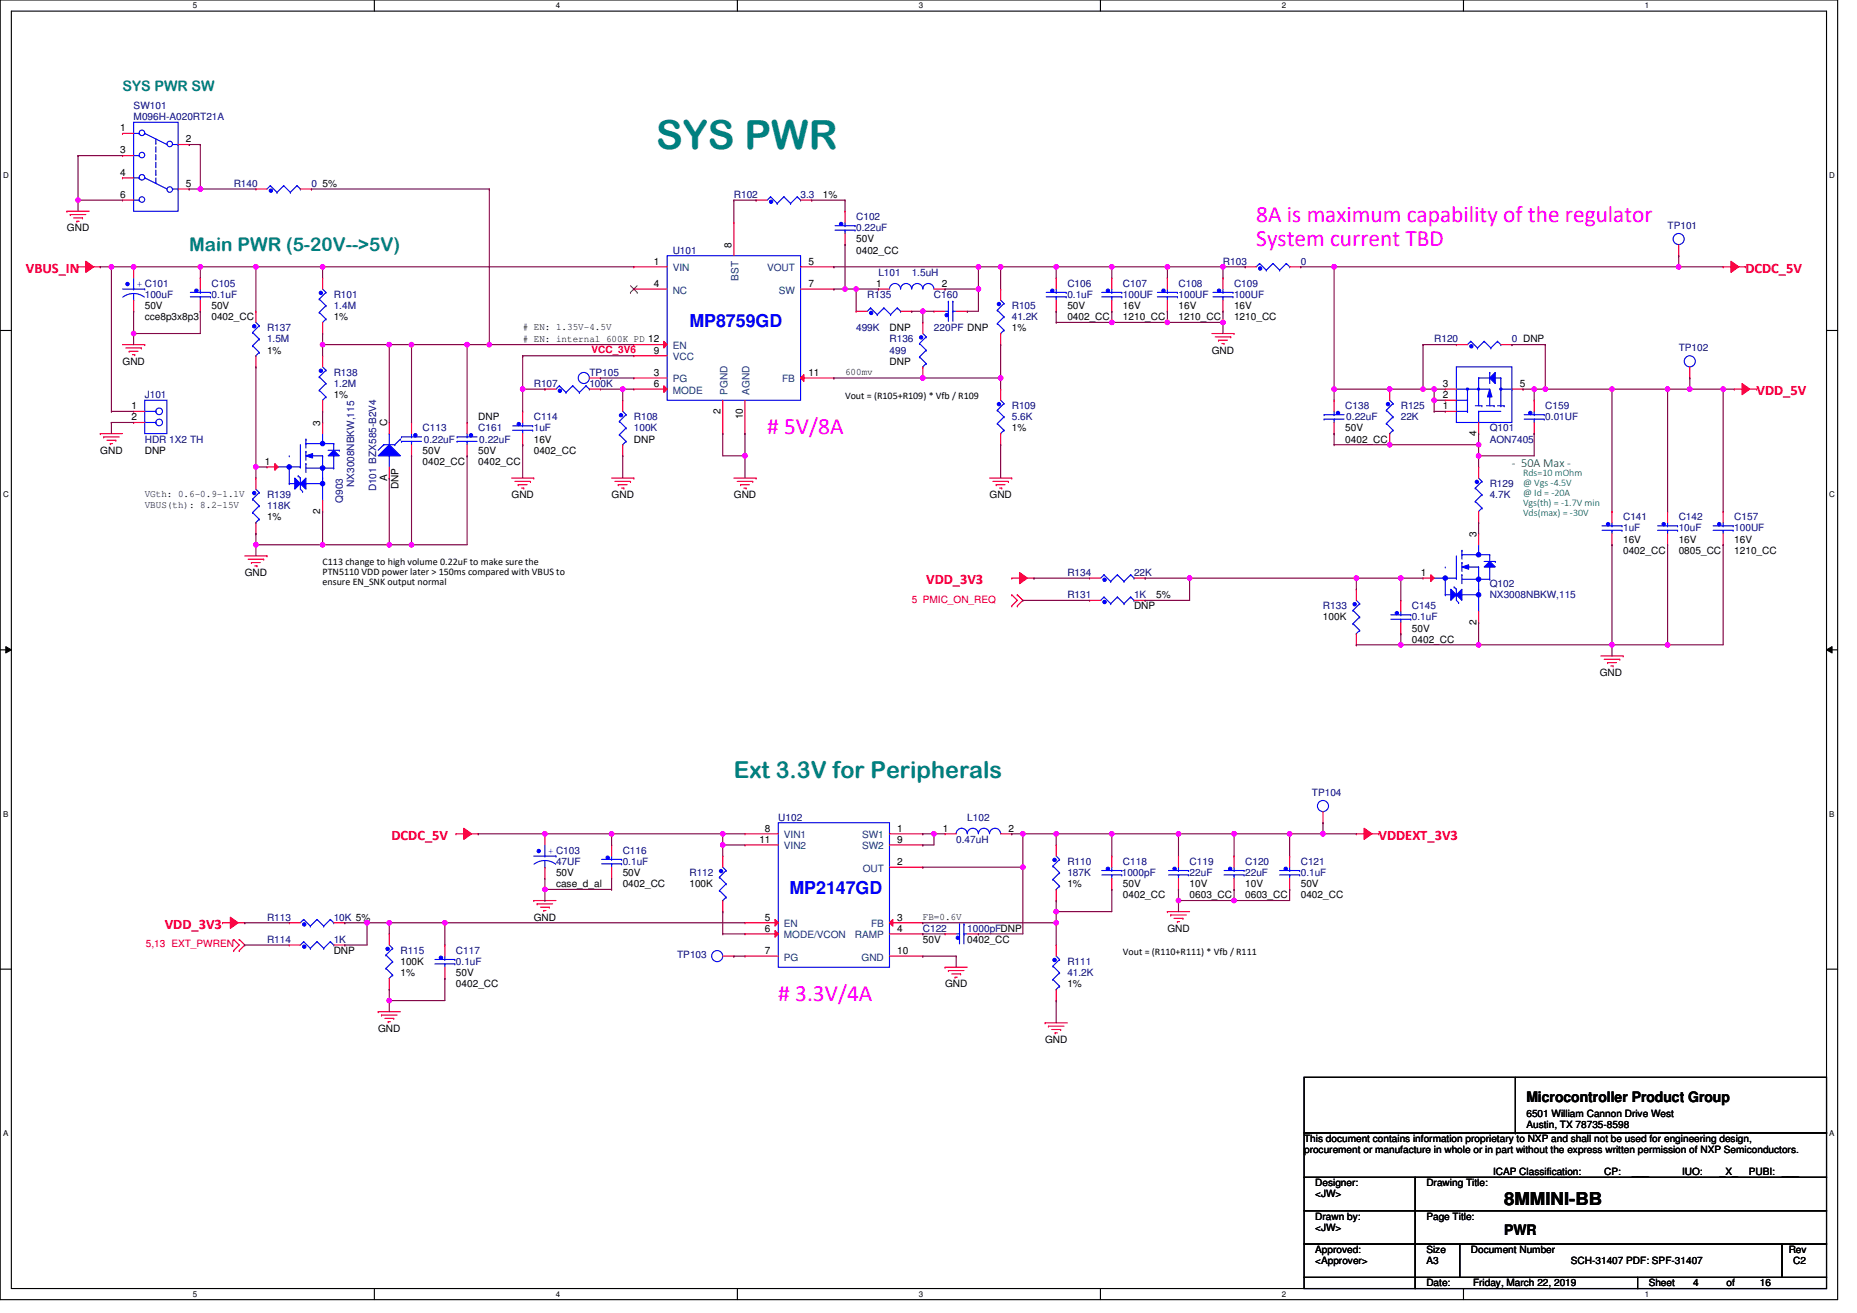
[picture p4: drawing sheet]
<svg xmlns="http://www.w3.org/2000/svg" width="297mm" height="210mm" viewBox="0 0 297 210" stroke-linecap="round" stroke-linejoin="round" font-family="sans-serif">
<defs><g id="words">
<text font-size="6.4" fill="#008080" x="104.9" y="23.8">SYS PWR</text>
<g font-size="3.7" fill="#f0f">
<text x="201" y="35.6">8A is maximum capability of the regulator</text>
<text x="201" y="39.3">System current TBD</text>
<text x="122.7" y="69.3"># 5V/8A</text>
<text x="124.5" y="160"># 3.3V/4A</text>
</g>
<text font-size="3.7" fill="#008080" x="117.4" y="124.4">Ext 3.3V for Peripherals</text>
<text font-size="3" fill="#008080" x="30.3" y="40.2">Main PWR (5-20V--&gt;5V)</text>
<g font-size="2.8" fill="#00f">
<text x="110.3" y="52.4">MP8759GD</text>
<text x="126.3" y="143">MP2147GD</text>
</g>
<text font-size="2.8" x="240.6" y="192.6">8MMINI-BB</text>
<text font-size="2.3" fill="#008080" x="19.6" y="14.6">SYS PWR SW</text>
<g font-size="2.3" fill="#f00">
<text x="4.1" y="43.6">VBUS_IN</text>
<text x="279.2" y="43.6">DCDC_5V</text>
<text x="281" y="63.2">VDD_5V</text>
<text x="148.1" y="93.4">VDD_3V3</text>
<text x="62.6" y="134.3">DCDC_5V</text>
<text x="220.5" y="134.3">VDDEXT_3V3</text>
<text x="26.4" y="148.5">VDD_3V3</text>
</g>
<g font-size="2.3">
<text x="244.2" y="176.2">Microcontroller Product Group</text>
<text x="240.6" y="197.5">PWR</text>
</g>
<text font-size="2" fill="#008000" x="241.8" y="74.8">- 50A Max -</text>
<g font-size="1.6" fill="#000080">
<text x="21.4" y="17.4">SW101</text>
<text x="21.4" y="19.2">M096H-A020RT21A</text>
<text x="37.4" y="29.9">R140</text>
<text x="49.8" y="29.9">0</text>
<text x="117.4" y="31.7">R102</text>
<text x="128.1" y="31.7">3.3</text>
<text x="136.9" y="35.2">C102</text>
<text x="107.6" y="40.5">U101</text>
<text x="136.9" y="37">0.22uF</text>
<text x="266.7" y="36.6">TP101</text>
<text x="23.2" y="47.7">100uF</text>
<text x="33.8" y="45.9">C105</text>
<text x="33.8" y="47.7">0.1uF</text>
<text x="53.4" y="47.7">R101</text>
<text x="138.7" y="47.7">R135</text>
<text x="140.5" y="44.1">L101</text>
<text x="145.8" y="44.1">1.5uH</text>
<text x="149.4" y="47.7">C160</text>
<text x="170.7" y="45.9">C106</text>
<text x="170.7" y="47.7">0.1uF</text>
<text x="179.6" y="45.9">C107</text>
<text x="179.6" y="47.7">100UF</text>
<text x="188.5" y="45.9">C108</text>
<text x="188.5" y="47.7">100UF</text>
<text x="195.6" y="42.3">R103</text>
<text x="197.4" y="45.9">C109</text>
<text x="197.4" y="47.7">100UF</text>
<text x="208.1" y="42.3">0</text>
<text x="42.7" y="53">R137</text>
<text x="53.4" y="49.4">1.4M</text>
<text x="136.9" y="53">499K</text>
<text x="149.4" y="53">220PF DNP</text>
<text x="161.8" y="49.4">R105</text>
<text x="161.8" y="51.2">41.2K</text>
<text x="42.7" y="54.8">1.5M</text>
<text x="142.3" y="54.8">R136</text>
<text x="142.3" y="56.5">499</text>
<text x="229.4" y="54.8">R120</text>
<text x="241.8" y="54.8">0 DNP</text>
<text x="268.5" y="56.2">TP102</text>
<text x="23.2" y="63.7">J101</text>
<text x="53.4" y="60.1">R138</text>
<text x="53.4" y="61.9">1.2M</text>
<text x="85.4" y="61.9">R107</text>
<text x="94.3" y="61.9">100K</text>
<text x="94.3" y="60.1">TP105</text>
<text x="161.8" y="65.4">R109</text>
<text x="215.2" y="65.4">C138</text>
<text x="224.1" y="65.4">R125</text>
<text x="247.2" y="65.4">C159</text>
<text x="23.2" y="70.8">HDR 1X2 TH</text>
<text x="67.6" y="69">C113</text>
<text x="67.8" y="70.8">0.22uF</text>
<text x="76.5" y="69">C161</text>
<text x="76.7" y="70.8">0.22uF</text>
<text x="85.4" y="67.2">C114</text>
<text x="85.4" y="69">1uF</text>
<text x="101.4" y="67.2">R108</text>
<text x="101.4" y="69">100K</text>
<text x="161.8" y="67.2">5.6K</text>
<text x="215.4" y="67.2">0.22uF</text>
<text x="224.1" y="67.2">22K</text>
<text x="238.3" y="69">Q101</text>
<text x="238.3" y="70.8">AON7405</text>
<text x="247.2" y="67.2">0.01UF</text>
<text x="56.6" y="77.9" transform="rotate(-90 56.6 77.9)">NX3008NBKW,115</text>
<text x="238.3" y="77.9">R129</text>
<text x="42.7" y="79.7">R139</text>
<text x="42.7" y="81.4">118K</text>
<text x="54.9" y="80.4" transform="rotate(-90 54.9 80.4)">Q903</text>
<text x="60.2" y="78.6" transform="rotate(-90 60.2 78.6)">D101 BZX585-B2V4</text>
<text x="238.3" y="79.7">4.7K</text>
<text x="259.6" y="83.2">C141</text>
<text x="268.5" y="83.2">C142</text>
<text x="277.4" y="83.2">C157</text>
<text x="259.6" y="85">1uF</text>
<text x="268.5" y="85">10uF</text>
<text x="277.4" y="85">100UF</text>
<text x="170.7" y="95.7">R131</text>
<text x="170.7" y="92.1">R134</text>
<text x="181.4" y="95.7">1K</text>
<text x="181.4" y="92.1">22K</text>
<text x="238.3" y="93.9">Q102</text>
<text x="238.3" y="95.7">NX3008NBKW,115</text>
<text x="211.6" y="97.4">R133</text>
<text x="225.8" y="97.4">C145</text>
<text x="225.8" y="99.2">0.1uF</text>
<text x="124.5" y="131.2">U102</text>
<text x="154.7" y="131.2">L102</text>
<text x="209.8" y="127.3">TP104</text>
<text x="99.6" y="136.6">C116</text>
<text x="152.9" y="134.8">0.47uH</text>
<text x="88.9" y="138.3">47UF</text>
<text x="99.6" y="138.3">0.1uF</text>
<text x="110.3" y="140.1">R112</text>
<text x="170.7" y="138.3">R110</text>
<text x="170.7" y="140.1">187K</text>
<text x="179.4" y="140.1">1000pF</text>
<text x="179.6" y="138.3">C118</text>
<text x="190.3" y="138.3">C119</text>
<text x="190.3" y="140.1">22uF</text>
<text x="199.2" y="138.3">C120</text>
<text x="199.2" y="140.1">22uF</text>
<text x="208.1" y="138.3">C121</text>
<text x="208.1" y="140.1">0.1uF</text>
<text x="42.7" y="147.2">R113</text>
<text x="53.4" y="147.2">10K 5%</text>
<text x="147.6" y="149">C122</text>
<text x="154.7" y="149">1000pFDNP</text>
<text x="42.7" y="150.8">R114</text>
<text x="53.4" y="150.8">1K</text>
<text x="64" y="152.6">R115</text>
<text x="72.9" y="152.6">C117</text>
<text x="72.9" y="154.3">0.1uF</text>
<text x="108.3" y="153.3">TP103</text>
<text x="170.7" y="154.3">R111</text>
<text x="170.7" y="156.1">41.2K</text>
</g>
<g font-size="1.6">
<text x="19.2" y="21">1</text>
<text x="29.7" y="22.8">2</text>
<text x="19.2" y="24.5">3</text>
<text x="19.2" y="28.1">4</text>
<text x="29.7" y="29.9">5</text>
<text x="51.6" y="29.9">5%</text>
<text x="19.2" y="31.6">6</text>
<text x="131.6" y="31.7">1%</text>
<text x="10.7" y="37">GND</text>
<text x="117" y="39.6" transform="rotate(-90 117 39.6)">8</text>
<text x="136.9" y="38.8">50V</text>
<text x="136.9" y="40.5">0402_CC</text>
<text x="104.6" y="42.3">1</text>
<text x="104.6" y="45.9">4</text>
<text x="129.3" y="42.3">5</text>
<text x="129.3" y="45.9">7</text>
<text x="140.1" y="45.9">1</text>
<text x="150.6" y="45.9">2</text>
<text x="23.2" y="49.4">50V</text>
<text x="23.2" y="51.2">cce8p3x8p3</text>
<text x="33.8" y="49.4">50V</text>
<text x="33.8" y="51.2">0402_CC</text>
<text x="53.4" y="51.2">1%</text>
<text x="83.6" y="52.8"># EN: 1.35V-4.5V</text>
<text x="142.3" y="53">DNP</text>
<text x="161.8" y="53">1%</text>
<text x="170.7" y="49.4">50V</text>
<text x="170.7" y="51.2">0402_CC</text>
<text x="179.6" y="49.4">16V</text>
<text x="179.6" y="51.2">1210_CC</text>
<text x="188.5" y="49.4">16V</text>
<text x="188.5" y="51.2">1210_CC</text>
<text x="197.4" y="49.4">16V</text>
<text x="197.4" y="51.2">1210_CC</text>
<text x="19.6" y="58.3">GND</text>
<text x="42.7" y="56.5">1%</text>
<text x="83.6" y="54.6"># EN: internal 600K PD 12</text>
<text x="104.6" y="56.5">9</text>
<text x="135.2" y="60">600mv</text>
<text x="142.3" y="58.3">DNP</text>
<text x="193.8" y="56.5">GND</text>
<text x="21" y="65.4">1</text>
<text x="53.4" y="63.7">1%</text>
<text x="104.6" y="60.1">3</text>
<text x="104.6" y="61.9">6</text>
<text x="129.3" y="60.1">11</text>
<text x="135.2" y="63.8">Vout = (R105+R109) * Vfb / R109</text>
<text x="230.8" y="61.9">3</text>
<text x="230.8" y="63.6">2</text>
<text x="230.8" y="65.4">1</text>
<text x="243.1" y="61.9">5</text>
<text x="21" y="67.2">2</text>
<text x="51.2" y="68.1" transform="rotate(-90 51.2 68.1)">3</text>
<text x="61.9" y="68.1" transform="rotate(-90 61.9 68.1)">C</text>
<text x="76.5" y="67.2">DNP</text>
<text x="85.4" y="70.8">16V</text>
<text x="101.4" y="70.8">DNP</text>
<text x="115.2" y="66.1" transform="rotate(-90 115.2 66.1)">2</text>
<text x="118.8" y="67" transform="rotate(-90 118.8 67)">10</text>
<text x="161.8" y="69">1%</text>
<text x="215.2" y="69">50V</text>
<text x="215.2" y="70.8">0402_CC</text>
<text x="236.2" y="69.7" transform="rotate(-90 236.2 69.7)">4</text>
<text x="16" y="72.5">GND</text>
<text x="23.2" y="72.5">DNP</text>
<text x="42.3" y="74.3">1</text>
<text x="61.9" y="77" transform="rotate(-90 61.9 77)">A</text>
<text x="67.6" y="72.5">50V</text>
<text x="67.6" y="74.3">0402_CC</text>
<text x="76.5" y="72.5">50V</text>
<text x="76.5" y="74.3">0402_CC</text>
<text x="85.4" y="72.5">0402_CC</text>
<text x="23.2" y="79.5">VGth: 0.6-0.9-1.1V</text>
<text x="23.2" y="81.3">VBUS(th): 8.2-15V</text>
<text x="42.7" y="83.2">1%</text>
<text x="51.2" y="82.1" transform="rotate(-90 51.2 82.1)">2</text>
<text x="63.7" y="78.2" transform="rotate(-90 63.7 78.2)">DNP</text>
<text x="81.8" y="79.7">GND</text>
<text x="97.8" y="79.7">GND</text>
<text x="117.4" y="79.7">GND</text>
<text x="158.3" y="79.7">GND</text>
<text x="236.2" y="85.9" transform="rotate(-90 236.2 85.9)">3</text>
<text x="259.6" y="86.8">16V</text>
<text x="259.6" y="88.6">0402_CC</text>
<text x="268.5" y="86.8">16V</text>
<text x="268.5" y="88.6">0805_CC</text>
<text x="277.4" y="86.8">16V</text>
<text x="277.4" y="88.6">1210_CC</text>
<text x="39.2" y="92.1">GND</text>
<text x="51.6" y="90.4">C113 change to high volume 0.22uF to make sure the</text>
<text x="51.6" y="92">PTN5110 VDD power later &gt; 150ms compared with VBUS to</text>
<text x="51.6" y="93.6">ensure EN_SNK output normal</text>
<text x="185" y="95.7">5%</text>
<text x="227.3" y="92.1">1</text>
<text x="181.4" y="97.4">DNP</text>
<text x="211.6" y="99.2">100K</text>
<text x="225.8" y="101">50V</text>
<text x="236.2" y="99.9" transform="rotate(-90 236.2 99.9)">2</text>
<text x="225.8" y="102.8">0402_CC</text>
<text x="255.9" y="108.1">GND</text>
<text x="121.5" y="134.8">11</text>
<text x="122.4" y="133">8</text>
<text x="143.5" y="134.8">9</text>
<text x="143.5" y="133">1</text>
<text x="150.8" y="133">1</text>
<text x="161.3" y="133">2</text>
<text x="88.9" y="140.1">50V</text>
<text x="88.9" y="141.9">case_d_al</text>
<text x="99.6" y="140.1">50V</text>
<text x="99.6" y="141.9">0402_CC</text>
<text x="110.3" y="141.9">100K</text>
<text x="143.5" y="138.3">2</text>
<text x="170.7" y="141.9">1%</text>
<text x="179.6" y="143.7">0402_CC</text>
<text x="179.6" y="141.9">50V</text>
<text x="190.3" y="141.9">10V</text>
<text x="190.3" y="143.7">0603_CC</text>
<text x="199.2" y="141.9">10V</text>
<text x="199.2" y="143.7">0603_CC</text>
<text x="208.1" y="141.9">50V</text>
<text x="208.1" y="143.7">0402_CC</text>
<text x="85.4" y="147.2">GND</text>
<text x="122.4" y="149">6</text>
<text x="122.4" y="147.2">5</text>
<text x="143.5" y="149">4</text>
<text x="143.5" y="147.2">3</text>
<text x="147.6" y="147.1">FB=0.6V</text>
<text x="186.7" y="149">GND</text>
<text x="53.4" y="152.6">DNP</text>
<text x="64" y="154.3">100K</text>
<text x="122.4" y="152.5">7</text>
<text x="143.5" y="152.5">10</text>
<text x="147.6" y="150.8">50V</text>
<text x="154.7" y="150.8">0402_CC</text>
<text x="179.6" y="152.7">Vout = (R110+R111) * Vfb / R111</text>
<text x="64" y="156.1">1%</text>
<text x="72.9" y="156.1">50V</text>
<text x="72.9" y="157.9">0402_CC</text>
<text x="151.2" y="157.9">GND</text>
<text x="170.7" y="157.9">1%</text>
<text x="60.5" y="165">GND</text>
<text x="167.2" y="166.8">GND</text>
<text x="244.2" y="178.7">6501 William Cannon Drive West</text>
<text x="208.6" y="182.6">This document contains information proprietary to NXP and shall not be used for engineering design,</text>
<text x="208.6" y="184.4">procurement or manufacture in whole or in part without the express written permission of NXP Semiconductors.</text>
<text x="244.2" y="180.3">Austin, TX 78735-8598</text>
<text x="210.4" y="189.7">Designer:</text>
<text x="210.4" y="191.5">&lt;JW&gt;</text>
<text x="228.2" y="189.7">Drawing Title:</text>
<text x="238.8" y="187.9">ICAP Classification:</text>
<text x="256.6" y="187.9">CP:</text>
<text x="261" y="187.9">___</text>
<text x="269.1" y="187.9">IUO:</text>
<text x="275.1" y="187.9">_X_</text>
<text x="279.7" y="187.9">PUBI:</text>
<text x="285.1" y="187.9">___</text>
<text x="210.4" y="195.1">Drawn by:</text>
<text x="210.4" y="196.8">&lt;JW&gt;</text>
<text x="228.2" y="195.1">Page Title:</text>
<text x="210.4" y="200.4">Approved:</text>
<text x="210.4" y="202.2">&lt;Approver&gt;</text>
<text x="228.2" y="200.4">Size</text>
<text x="228.2" y="202.2">A3</text>
<text x="235.3" y="200.4">Document Number</text>
<text x="251.3" y="202.2">SCH-31407 PDF: SPF-31407</text>
<text x="286.1" y="200.4">Rev</text>
<text x="286.8" y="202.2">C2</text>
<text x="228.2" y="205.7">Date:</text>
<text x="235.6" y="205.7">Friday, March 22, 2019</text>
<text x="263.7" y="205.7">Sheet</text>
<text x="270.8" y="205.7">4</text>
<text x="276.2" y="205.7">of</text>
<text x="281.5" y="205.7">16</text>
</g>
<g font-size="1.6" fill="#00f">
<text x="21.9" y="45.9">+ C101</text>
<text x="87.7" y="136.6">+ C103</text>
</g>
<g font-size="1.6" fill="#004080">
<text x="107.6" y="43.4">VIN</text>
<text x="107.6" y="46.9">NC</text>
<text x="118.1" y="44.9" transform="rotate(-90 118.1 44.9)">BST</text>
<text x="122.7" y="43.4">VOUT</text>
<text x="124.6" y="46.9">SW</text>
<text x="107.6" y="57.6">VCC</text>
<text x="107.6" y="55.8">EN</text>
<text x="107.6" y="61.2">PG</text>
<text x="107.6" y="62.9">MODE</text>
<text x="116.4" y="63.1" transform="rotate(-90 116.4 63.1)">PGND</text>
<text x="119.9" y="63.1" transform="rotate(-90 119.9 63.1)">AGND</text>
<text x="125.1" y="61.2">FB</text>
<text x="125.4" y="134.1">VIN1</text>
<text x="125.4" y="135.8">VIN2</text>
<text x="137.9" y="135.8">SW2</text>
<text x="137.9" y="134.1">SW1</text>
<text x="138" y="139.4">OUT</text>
<text x="125.4" y="148.3">EN</text>
<text x="139.3" y="148.3">FB</text>
<text x="125.4" y="150.1">MODE/VCON</text>
<text x="125.4" y="153.6">PG</text>
<text x="136.7" y="150.1">RAMP</text>
<text x="137.8" y="153.6">GND</text>
</g>
<g font-size="1.6" fill="#f00">
<text x="94.6" y="56.5">VCC_3V6</text>
<text x="145.8" y="96.4">5 PMIC_ON_REQ</text>
<text x="23.3" y="151.5">5,13 EXT_PWREN</text>
</g>
<g font-size="1.6" fill="#008000">
<text x="243.6" y="76.2">Rds=10 mOhm</text>
<text x="243.6" y="77.8">@ Vgs -4.5V</text>
<text x="243.6" y="79.4">@ Id = -20A</text>
<text x="243.6" y="81">Vgs(th) = -1.7V min</text>
<text x="243.6" y="82.6">Vds(max) = -30V</text>
</g>
<g font-size="1.3">
<text x="30.8" y="1.3">5</text>
<text x="88.9" y="1.3">4</text>
<text x="147" y="1.3">3</text>
<text x="205.1" y="1.3">2</text>
<text x="263.1" y="1.3">1</text>
<text x=".5" y="28.5">D</text>
<text x="292.6" y="28.5">D</text>
<text x=".5" y="79.5">C</text>
<text x="292.6" y="79.5">C</text>
<text x=".5" y="130.6">B</text>
<text x="292.6" y="130.6">B</text>
<text x=".5" y="181.7">A</text>
<text x="292.6" y="181.7">A</text>
<text x="30.8" y="207.4">5</text>
<text x="88.9" y="207.4">4</text>
<text x="147" y="207.4">3</text>
<text x="205.1" y="207.4">2</text>
<text x="263.1" y="207.4">1</text>
</g>
</g></defs>
<path d="M0 0h293.9v207.8h-293.9zM1.8 1.8h290.4v204.3h-290.4z" fill="none" stroke="#000" stroke-width=".18"/>
<g fill="#fff">
<path d="M30.8 .2h.8v1.4h-.8z"/>
<path d="M30.8 206.2h.8v1.5h-.8z"/>
</g>
<path d="M59.9 0v1.8M59.9 206.1v1.7" fill="none" stroke="#000" stroke-width=".18"/>
<g fill="#fff">
<path d="M88.9 .2h.7v1.4h-.7z"/>
<path d="M88.9 206.2h.7v1.5h-.7z"/>
</g>
<path d="M118 0v1.8M118 206.1v1.7" fill="none" stroke="#000" stroke-width=".18"/>
<g fill="#fff">
<path d="M147 .2h.7v1.4h-.7z"/>
<path d="M147 206.2h.7v1.5h-.7z"/>
</g>
<path d="M176 0v1.8M176 206.1v1.7" fill="none" stroke="#000" stroke-width=".18"/>
<g fill="#fff">
<path d="M205.1 .2h.7v1.4h-.7z"/>
<path d="M205.1 206.2h.7v1.5h-.7z"/>
</g>
<path d="M234.1 0v1.8M234.1 206.1v1.7" fill="none" stroke="#000" stroke-width=".18"/>
<g fill="#fff">
<path d="M263.1 .2h.7v1.4h-.7z"/>
<path d="M263.1 206.2h.7v1.5h-.7z"/>
<path d="M.5 27.3h.9v1.4h-.9z"/>
<path d="M292.6 27.3h.9v1.4h-.9z"/>
<path d="M.5 78.4h.9v1.4h-.9z"/>
<path d="M292.6 78.4h.9v1.4h-.9z"/>
</g>
<path d="M0 52.9h1.8M292.2 52.9h1.7" fill="none" stroke="#000" stroke-width=".18"/>
<g fill="#fff">
<path d="M.5 129.5h.8v1.4h-.8z"/>
<path d="M292.6 129.5h.9v1.4h-.9z"/>
</g>
<path d="M0 103.9h1.8M292.2 103.9h1.7" fill="none" stroke="#000" stroke-width=".18"/>
<path d="M.9 103.4l.9 .5-.9 .5zM292.2 103.9l.9-.5v1z" fill="#000"/>
<path d="M.9 103.4l.9 .5-.9 .5zM292.2 103.9l.9-.5v1z" fill="none" stroke="#000" stroke-width=".16"/>
<g fill="#fff">
<path d="M.5 180.5h.8v1.5h-.8z"/>
<path d="M292.6 180.5h.9v1.5h-.9z"/>
</g>
<path d="M0 155h1.8M292.2 155h1.7" fill="none" stroke="#000" stroke-width=".18"/>
<path d="M14.8 42.7h1.2M16 42.7h.1M193.8 53.3h3.6M194.4 53.9h2.5M194.9 54.4h.1M194.9 54.4h1.4M195.4 54.9h.4M195.8 54.9h.1M196.9 53.9h.1M197.4 53.3h.1" fill="none" stroke="#f00" stroke-width=".18"/>
<path d="M13.7 41.8l1.3 .9-1.3 .9z" fill-rule="evenodd" fill="#f00"/>
<g fill="none" stroke="#f00" stroke-width=".18">
<path d="M10.7 33.8h.1M10.7 33.8h3.6M11.2 34.3h.1M11.2 34.3h2.5M11.8 34.8h1.4M12.3 35.4h.1M12.3 35.4h.4M13.2 34.8h.1M12.5 42.7h.1M12.5 42.7h1.9M13.7 41.8l1.3 .9-1.3 .9zM19.6 55.1h3.6"/>
<path d="M20.1 55.7h2.5M20.7 56.2h.1M20.7 56.2h1.4M21.2 56.7h.4M21.6 56.7h.1M22.6 55.7h.1M23.2 55.1h.1M275.6 42.7h.1M275.6 42.7h1.3M97.8 76.5h3.6M98.4 77h2.5M98.9 77.5h.1"/>
<path d="M98.9 77.5h1.4M99.4 78.1h.4M99.8 78.1h.1M100.9 77h.1M101.4 76.5h.1M117.4 76.5h3.5M117.9 77h2.5M118.5 77.5h.1M118.5 77.5h1.4M119 78.1h.3M119.3 78.1h.1M120.4 77h.1"/>
<path d="M120.9 76.5h.1M158.3 76.5h3.5M158.8 77h2.5M159.3 77.5h.1M159.3 77.5h1.5M159.9 78.1h.3M160.2 78.1h.1M161.3 77h.1M161.8 76.5h.1"/>
</g>
<path d="M276.9 41.8l1.2 .9-1.2 .9z" fill-rule="evenodd" fill="#f00"/>
<g fill="none" stroke="#f00" stroke-width=".18">
<path d="M276.9 41.8l1.2 .9-1.2 .9zM277.2 42.7h2M279.2 42.7h.1M277.4 62.2h.1M277.4 62.2h1.3M256.1 104.9h3.5M256.6 105.4h2.5M257.1 106h.1M257.1 106h1.5M257.7 106.5h.3M258 106.5h.1M259.1 105.4h.1"/>
<path d="M259.6 104.9h.1"/>
</g>
<path d="M278.7 61.3l1.2 .9-1.2 .9z" fill-rule="evenodd" fill="#f00"/>
<path d="M278.7 61.3l1.2 .9-1.2 .9zM279 62.2h2M281 62.2h.1M164.1 92.5h1.3M165.4 92.5h.1" fill="none" stroke="#f00" stroke-width=".18"/>
<path d="M163.1 91.6l1.2 .9-1.2 .8z" fill-rule="evenodd" fill="#f00"/>
<g fill="none" stroke="#f00" stroke-width=".18">
<path d="M161.8 92.5h.1M161.8 92.5h2M163.1 91.6l1.2 .9-1.2 .8zM217 133.3h.1M217 133.3h1.2M85.4 144h.1M85.4 144h3.5M85.9 144.6h.1M85.9 144.6h2.5M86.4 145.1h1.5M87 145.6h.1M87 145.6h.3"/>
<path d="M87.9 145.1h.1M151.2 154.7h.1M151.2 154.7h3.5M151.7 155.2h.1M151.7 155.2h2.5M152.2 155.8h1.5M152.8 156.3h.1M152.8 156.3h.3M153.7 155.8h.1M186.7 145.8h.1M186.7 145.8h3.6M187.3 146.3h.1"/>
<path d="M187.3 146.3h2.5M187.8 146.9h1.4M188.3 147.4h.1M188.3 147.4h.4M189.2 146.9h.1M167.2 163.6h.1M167.2 163.6h3.5M167.7 164.1h.1M167.7 164.1h2.5M168.2 164.6h1.5M168.8 165.2h.1M168.8 165.2h.3"/>
<path d="M169.7 164.6h.1"/>
</g>
<path d="M218.2 132.5l1.2 .8-1.2 .9z" fill-rule="evenodd" fill="#f00"/>
<path d="M75.2 133.3h1.3M76.5 133.3h.1M218.2 132.5l1.2 .8-1.2 .9zM218.6 133.3h1.9M220.5 133.3h.1" fill="none" stroke="#f00" stroke-width=".18"/>
<path d="M74.2 132.5l1.2 .8-1.2 .9z" fill-rule="evenodd" fill="#f00"/>
<g fill="none" stroke="#f00" stroke-width=".18">
<path d="M72.9 133.3h.1M72.9 133.3h2M74.2 132.5l1.2 .8-1.2 .9zM37.9 147.6h1.3M39.2 147.6h.1M60.5 161.8h.1M60.5 161.8h3.5M61 162.3h.1M61 162.3h2.5M61.6 162.9h1.4M62.1 163.4h.1M62.1 163.4h.3"/>
<path d="M63 162.9h.1"/>
</g>
<path d="M36.8 146.7l1.3 .9-1.3 .9z" fill-rule="evenodd" fill="#f00"/>
<g fill="none" stroke="#f00" stroke-width=".18">
<path d="M16 69.3h.1M16 69.3h3.6M16.6 69.9h.1M16.6 69.9h2.5M17.1 70.4h1.4M17.6 70.9h.1M17.6 70.9h.4M18.5 70.4h.1M81.8 76.5h3.6M82.4 77h2.4M82.9 77.5h.1M82.9 77.5h1.4"/>
<path d="M83.4 78.1h.4M83.8 78.1h.1M84.8 77h.1M85.4 76.5h.1M39.2 88.9h3.5M39.7 89.4h2.5M40.2 90h.1M40.2 90h1.4M40.8 90.5h.3M41.1 90.5h.1M42.2 89.4h.1M42.7 88.9h.1"/>
<path d="M161.8 96.9h.1M161.8 95.1h.1M161.8 95.1l.9 .9-.9 .9M162.7 95.1h.1M162.7 96.9h.1M162.7 95.1l.9 .9-.9 .9M35.6 147.6h.1M35.6 147.6h2M36.8 146.7l1.3 .9-1.3 .9zM37.4 152h.1M37.4 150.2h.1M37.4 150.2l.9 .9-.9 .9"/>
<path d="M38.3 150.2h.1M38.3 152h.1M38.3 150.2l.9 .9-.9 .9"/>
</g>
<g fill="none" stroke="#000" stroke-width=".18">
<path d="M208.6 172.3h83.6v8.9h-83.6zM242.4 172.3v8.9M208.6 188.3h17.8v5.3h-17.8zM208.6 193.6h17.8v5.4h-17.8zM208.6 199h17.8v5.3h-17.8zM208.6 181.2h83.6v7.1h-83.6zM226.4 188.3h65.8v5.3h-65.8zM226.4 193.6h65.8v5.4h-65.8zM226.4 199h7.1v5.3h-7.1zM233.5 199h51.6v5.3h-51.6zM242.4 181.2h.1M285.1 199h7.1v5.3h-7.1z"/>
<path d="M208.6 204.3h17.8v1.8h-17.8zM226.4 204.3h35.5v1.8h-35.5zM261.9 204.3h30.3v1.8h-30.3z"/>
</g>
<path d="M40.4 79.8h.1M40.4 79.8l1.1 1.1M40.9 78.2l.6 .6M41.5 78.8h.1M41.5 78.8l-1.1 1M40.4 82h.1M40.4 82l1.1 1M40.9 83.6h.1M41.5 80.9h.1M41.5 83h.1M41.5 80.9l-1.1 1.1M41.5 83l-.6 .6" fill="none" stroke="#00f" stroke-width=".18"/>
<circle cx="40.7" cy="78.9" r=".26" fill="#00f"/>
<g fill="none" stroke="#00f" stroke-width=".18">
<path d="M201.5 42.1h.1M201.5 42.1l-.5 .6M201.5 42.1l1.1 1.1M202.6 43.2h.1M203.6 42.1h.1M203.6 42.1l-1 1.1M203.6 42.1l1.1 1.1M204.7 43.2h.1M205.8 42.1h.1M205.8 42.1l-1.1 1.1M205.8 42.1l.5 .6M206.3 42.7h.1"/>
<circle cx="40.7" cy="78.9" r=".26"/>
</g>
<path d="M40.9 76.5h.1M40.9 76.5v1.7M40.9 85.3h.1M40.9 83.6v1.7" fill="none" stroke="#f00" stroke-width=".18"/>
<circle cx="201.6" cy="42.9" r=".26" fill="#00f"/>
<g fill="none" stroke="#00f" stroke-width=".18">
<path d="M124.5 131.6h17.8v23.1h-17.8z"/>
<circle cx="201.6" cy="42.9" r=".26"/>
<circle cx="211.6" cy="128.9" r=".89"/>
</g>
<path d="M199.2 42.7h.1M199.2 42.7h1.8M206.3 42.7h1.8M208.1 42.7h.1M119.2 133.3h.1M119.2 133.3h5.3M211.6 131.6h.1M211.6 129.8v1.8" fill="none" stroke="#f00" stroke-width=".18"/>
<path d="M124 148.8l.5 .6-.5 .5z" fill="#f00"/>
<path d="M119.2 149.4h.1M119.2 149.4h5.3M124 148.8l.5 .6-.5 .5zM142.3 149.4h5.3M147.6 149.4h.1" fill="none" stroke="#f00" stroke-width=".18"/>
<path d="M124 147l.5 .6-.5 .5z" fill="#f00"/>
<path d="M142.3 138.7h5.3M142.3 135.1h5.3M142.3 133.3h5.3M147.6 138.7h.1M147.6 135.1h.1M147.6 133.3h.1M119.2 147.6h.1M119.2 152.9h.1M119.2 147.6h5.3M119.2 152.9h5.3M124 147l.5 .6-.5 .5z" fill="none" stroke="#f00" stroke-width=".18"/>
<path d="M142.3 147.6l.5-.6v1.1z" fill="#f00"/>
<path d="M119.2 135.1h.1M119.2 135.1h5.3M142.3 147.6l.5-.6v1.1zM142.3 147.6h5.3M142.3 152.9h5.3M147.6 147.6h.1M147.6 152.9h.1" fill="none" stroke="#f00" stroke-width=".18"/>
<path d="M159.5 65.6h.1M159.5 67.7h.1M159.5 65.6l1.1 1.1M159.5 67.7l1.1 1.1M160.1 69.3h.1M160.1 64l.5 .5M160.6 64.5h.1M160.6 66.7h.1M160.6 68.8h.1M160.6 64.5l-1.1 1.1M160.6 66.7l-1.1 1M160.6 68.8l-.5 .5" fill="none" stroke="#00f" stroke-width=".18"/>
<circle cx="159.8" cy="64.6" r=".26" fill="#00f"/>
<g fill="none" stroke="#00f" stroke-width=".18">
<path d="M73.1 70.6h.1M73.1 69.9h.1M73.1 70.6h3.2M73.1 69.9h3.2M74.7 70.6h.1M74.7 70.6v.5"/>
<circle cx="159.8" cy="64.6" r=".26"/>
</g>
<path d="M160.1 62.2h.1M160.1 71.1h.1M160.1 62.2v1.8M160.1 69.3v1.8" fill="none" stroke="#f00" stroke-width=".18"/>
<circle cx="75.3" cy="69.6" r=".26" fill="#00f"/>
<g fill="none" stroke="#00f" stroke-width=".18">
<path d="M74.7 69.9h.1M74.7 69.3v.6M168.4 138.5h.1M168.4 138.5l1.1 1.1M168.9 136.9l.6 .5M169.5 137.4h.1M169.5 139.6h.1M169.5 137.4l-1.1 1.1M169.5 139.6l-1.1 1M168.4 140.6h.1M168.4 140.6l1.1 1.1M168.9 142.2h.1"/>
<path d="M169.5 141.7h.1M169.5 141.7l-.6 .5"/>
<circle cx="75.3" cy="69.6" r=".26"/>
</g>
<path d="M74.7 67.6h.1M74.7 72.9h.1M74.7 67.6v1.7M74.7 71.1v1.8" fill="none" stroke="#f00" stroke-width=".18"/>
<circle cx="168.7" cy="137.5" r=".26" fill="#00f"/>
<g fill="none" stroke="#00f" stroke-width=".18">
<path d="M194 47.5h3.2M194 46.8h3.2M195.6 47.5h.1M195.6 47.5v.5M197.2 47.5h.1M197.2 46.8h.1"/>
<circle cx="168.7" cy="137.5" r=".26"/>
</g>
<path d="M168.9 135.1h.1M168.9 135.1v1.8M168.9 144h.1M168.9 142.2v1.8" fill="none" stroke="#f00" stroke-width=".18"/>
<circle cx="195" cy="46.5" r=".26" fill="#00f"/>
<g fill="none" stroke="#00f" stroke-width=".18">
<path d="M195.6 46.8h.1M195.6 46.2v.6M222.5 99h3.2M222.5 98.3h3.2M224.1 99h.1M224.1 99v.6M225.7 99h.1M225.7 98.3h.1"/>
<circle cx="195" cy="46.5" r=".26"/>
<circle cx="93.4" cy="60.4" r=".89"/>
</g>
<path d="M195.6 44.4h.1M195.6 49.8h.1M195.6 44.4v1.8M195.6 48v1.8M94.3 60.5h1.8M96.1 60.5h.1" fill="none" stroke="#f00" stroke-width=".18"/>
<circle cx="223.4" cy="98.1" r=".26" fill="#00f"/>
<g fill="none" stroke="#00f" stroke-width=".18">
<path d="M224.1 98.3h.1M224.1 97.8v.5"/>
<circle cx="223.4" cy="98.1" r=".26"/>
</g>
<path d="M224.1 96h.1M224.1 96v1.8M224.1 99.6v1.7M224.1 101.3h.1" fill="none" stroke="#f00" stroke-width=".18"/>
<path d="M238.3 89.8l.9 .9h-1.8z" fill="#00f"/>
<g fill="none" stroke="#00f" stroke-width=".18">
<path d="M233 92.5h.1M233 88.9v3.6M233.8 91.9h.1M233.8 90h.1M233.8 88h.1M233.8 88.7h.1M233.8 88v1.4M233.8 90v1.4M233.8 91.9v1.4M233.8 92.6h4.5M233.8 88.7h4.5M234.7 90.7h1.8"/>
<path d="M236.5 88.7h.1M236.5 90.7h.1M236.5 94.2h.1M236.5 87.1v1.6M236.5 90.7v3.5M237.4 89.8h1.8M238.3 89.8l.9 .9h-1.8zM238.3 92.6h.1M238.3 90.7h.1M238.3 88.7h.1M238.3 88.7v1.1M238.3 90.7v1.9"/>
<path d="M239.2 89.8h.1"/>
</g>
<circle cx="236.5" cy="88.7" r=".35" fill="#00f"/>
<circle cx="236.5" cy="88.7" r=".35" fill="none" stroke="#00f" stroke-width=".18"/>
<circle cx="236.5" cy="92.6" r=".35" fill="#00f"/>
<circle cx="236.5" cy="92.6" r=".35" fill="none" stroke="#00f" stroke-width=".18"/>
<path d="M233.8 90.7l1.1-.4v.7z" fill="#00f"/>
<path d="M233.8 90.7l1.1-.4v.7z" fill="none" stroke="#00f" stroke-width=".18"/>
<path d="M233 95.1l.8-.9v1.8z" fill="#00f"/>
<path d="M231.2 95.1h.1M231.2 92.5h.1M231.2 95.1h5.3M231.2 92.5v2.6M233 95.1l.8-.9v1.8zM233 94.2h.1M233 94.2v1.8M236.5 95.1h.1M236.5 94.2v.9" fill="none" stroke="#00f" stroke-width=".18"/>
<circle cx="231.2" cy="92.5" r=".35" fill="#00f"/>
<g fill="none" stroke="#00f" stroke-width=".18">
<path d="M231.2 90.7h.1M236.5 97.8h.1M236.5 95.1v2.7"/>
<circle cx="231.2" cy="92.5" r=".35"/>
</g>
<circle cx="236.5" cy="95.1" r=".35" fill="#00f"/>
<circle cx="236.5" cy="95.1" r=".35" fill="none" stroke="#00f" stroke-width=".18"/>
<path d="M232.1 94.2l.9 .9-.9 .9z" fill="#00f"/>
<path d="M229.4 92.5h3.6M232.1 94.2l.9 .9-.9 .9zM232.6 93.9h.1M232.6 93.9l.4 .3M233 92.5h.1M233 96l.3 .4M233.3 96.4h.1" fill="none" stroke="#00f" stroke-width=".18"/>
<path d="M228.9 91.9l.5 .6-.5 .5z" fill="#f00"/>
<path d="M227.6 92.5h.1M227.6 92.5h1.8M228.9 91.9l.5 .6-.5 .5zM236.5 99.6h.1M236.5 85.3h.1M236.5 85.3v1.8M236.5 97.8v1.8" fill="none" stroke="#f00" stroke-width=".18"/>
<path d="M99.1 67.4h.1M99.1 69.5h.1M99.1 67.4l1 1.1M99.1 69.5l1 1.1M99.6 71.1h.1M99.6 65.8l.5 .5M100.1 66.3h.1M100.1 68.5h.1M100.1 70.6h.1M100.1 66.3l-1 1.1M100.1 68.5l-1 1M100.1 70.6l-.5 .5" fill="none" stroke="#00f" stroke-width=".18"/>
<circle cx="99.3" cy="66.4" r=".26" fill="#00f"/>
<g fill="none" stroke="#00f" stroke-width=".18">
<path d="M256.2 84.8h3.2M256.2 84.1h3.2M257.8 84.8h.1M257.8 84.8v.5M259.4 84.8h.1M259.4 84.1h.1"/>
<circle cx="99.3" cy="66.4" r=".26"/>
</g>
<path d="M99.6 64h.1M99.6 72.9h.1M99.6 64v1.8M99.6 71.1v1.8" fill="none" stroke="#f00" stroke-width=".18"/>
<circle cx="257.2" cy="83.8" r=".26" fill="#00f"/>
<g fill="none" stroke="#00f" stroke-width=".18">
<path d="M133.6 36.8h3.2M133.6 36.1h3.2M135.2 36.8h.1M135.2 36.8v.5M136.8 36.8h.1M136.8 36.1h.1M257.8 84.1h.1M257.8 83.6v.5"/>
<circle cx="257.2" cy="83.8" r=".26"/>
</g>
<path d="M257.8 81.8h.1M257.8 87.1h.1M257.8 81.8v1.8M257.8 85.3v1.8" fill="none" stroke="#f00" stroke-width=".18"/>
<circle cx="134.5" cy="35.8" r=".26" fill="#00f"/>
<g fill="none" stroke="#00f" stroke-width=".18">
<path d="M135.2 36.1h.1M135.2 35.6v.5M243.8 67h3.2M243.8 66.3h3.2M245.4 67h.1M245.4 67v.6M247 67h.1M247 66.3h.1"/>
<circle cx="134.5" cy="35.8" r=".26"/>
<circle cx="270.3" cy="57.8" r=".89"/>
</g>
<path d="M135.2 33.8h.1M135.2 39.1h.1M135.2 33.8v1.8M135.2 37.3v1.8M270.3 58.7v1.8M270.3 60.5h.1" fill="none" stroke="#f00" stroke-width=".18"/>
<circle cx="244.8" cy="66" r=".26" fill="#00f"/>
<g fill="none" stroke="#00f" stroke-width=".18">
<path d="M245.4 66.3h.1M245.4 65.8v.5M176.6 95.5h.1M176.6 95.5l-.5 .5M176.6 95.5l1.1 1M177.7 96.5h.1M178.7 95.5h.1M178.7 95.5l-1 1M178.7 95.5l1.1 1M179.8 96.5h.1M180.9 95.5h.1M180.9 95.5l-1.1 1"/>
<path d="M180.9 95.5l.5 .5M181.4 96h.1"/>
<circle cx="244.8" cy="66" r=".26"/>
</g>
<path d="M245.4 64h.1M245.4 69.3h.1M245.4 64v1.8M245.4 67.6v1.7" fill="none" stroke="#f00" stroke-width=".18"/>
<circle cx="176.7" cy="96.3" r=".26" fill="#00f"/>
<g fill="none" stroke="#00f" stroke-width=".18">
<path d="M139.3 49.3h.1M139.3 49.3l-.6 .5M139.3 49.3l1 1M140.3 50.3h.1M141.4 49.3h.1M141.4 49.3l-1.1 1M141.4 49.3l1.1 1M142.5 50.3h.1M143.5 49.3h.1M143.5 49.3l-1 1M143.5 49.3l.6 .5M144.1 49.8h.1"/>
<circle cx="176.7" cy="96.3" r=".26"/>
</g>
<path d="M174.3 96h.1M174.3 96h1.8M181.4 96h1.8M183.2 96h.1" fill="none" stroke="#f00" stroke-width=".18"/>
<circle cx="139.3" cy="50" r=".26" fill="#00f"/>
<g fill="none" stroke="#00f" stroke-width=".18">
<path d="M186.9 139.9h3.2M186.9 139.2h3.2M188.5 139.9h.1M188.5 139.9v.6M190.1 139.9h.1M190.1 139.2h.1"/>
<circle cx="139.3" cy="50" r=".26"/>
</g>
<path d="M136.9 49.8h.1M136.9 49.8h1.8M144.1 49.8h1.7M145.8 49.8h.1" fill="none" stroke="#f00" stroke-width=".18"/>
<circle cx="187.9" cy="138.9" r=".26" fill="#00f"/>
<g fill="none" stroke="#00f" stroke-width=".18">
<path d="M176.6 91.9h.1M176.6 91.9l-.5 .6M176.6 91.9l1.1 1.1M177.7 93h.1M178.7 91.9h.1M178.7 91.9l-1 1.1M178.7 91.9l1.1 1.1M179.8 93h.1M180.9 91.9h.1M180.9 91.9l-1.1 1.1M180.9 91.9l.5 .6M181.4 92.5h.1"/>
<path d="M188.5 139.2h.1M188.5 138.7v.5"/>
<circle cx="187.9" cy="138.9" r=".26"/>
</g>
<path d="M188.5 136.9h.1M188.5 136.9v1.8M188.5 142.2h.1M188.5 140.5v1.7" fill="none" stroke="#f00" stroke-width=".18"/>
<circle cx="176.7" cy="92.7" r=".26" fill="#00f"/>
<g fill="none" stroke="#00f" stroke-width=".18">
<path d="M82 68.8h3.2M82 68.1h3.2M83.6 68.8h.1M83.6 68.8v.5M85.2 68.8h.1M85.2 68.1h.1"/>
<circle cx="176.7" cy="92.7" r=".26"/>
</g>
<path d="M174.3 92.5h.1M174.3 92.5h1.8M181.4 92.5h1.8M183.2 92.5h.1" fill="none" stroke="#f00" stroke-width=".18"/>
<circle cx="83" cy="67.8" r=".26" fill="#00f"/>
<g fill="none" stroke="#00f" stroke-width=".18">
<path d="M83.6 68.1h.1M83.6 67.6v.5M69.6 154.2h3.2M69.6 153.4h3.2M71.2 154.2h.1M71.2 154.2v.5M72.8 154.2h.1M72.8 153.4h.1"/>
<circle cx="83" cy="67.8" r=".26"/>
</g>
<path d="M83.6 65.8h.1M83.6 71.1h.1M83.6 65.8v1.8M83.6 69.3v1.8" fill="none" stroke="#f00" stroke-width=".18"/>
<circle cx="70.5" cy="153.2" r=".26" fill="#00f"/>
<g fill="none" stroke="#00f" stroke-width=".18">
<path d="M211.8 67h.1M211.8 66.3h.1M211.8 67h3.2M211.8 66.3h3.2M213.4 67h.1M213.4 67v.6M71.2 153.4h.1M71.2 152.9v.5"/>
<circle cx="70.5" cy="153.2" r=".26"/>
</g>
<path d="M71.2 151.1h.1M71.2 156.5h.1M71.2 151.1v1.8M71.2 154.7v1.8" fill="none" stroke="#f00" stroke-width=".18"/>
<circle cx="214" cy="66" r=".26" fill="#00f"/>
<g fill="none" stroke="#00f" stroke-width=".18">
<path d="M213.4 66.3h.1M213.4 65.8v.5"/>
<circle cx="214" cy="66" r=".26"/>
</g>
<path d="M213.4 64h.1M213.4 69.3h.1M213.4 64v1.8M213.4 67.6v1.7" fill="none" stroke="#f00" stroke-width=".18"/>
<path d="M62.3 71.1l1.7 1.8h-3.5z" fill="#00f"/>
<g fill="none" stroke="#00f" stroke-width=".18">
<path d="M19.6 46.2h3.6M19.6 47.5a2.86 2.86 0 0 1 3.5 0M21.4 48h.1M21.4 46.2h.1M21.4 44.4v1.8M21.4 46.9v1.1M23.2 46.2h.1M61.4 71.1h.1M61.4 71.1h1.8M61.4 71.1l-.9 .9M62.3 71.1l1.7 1.8h-3.5zM62.3 72.9h.1"/>
<path d="M62.3 69.3h.1M62.3 69.3v1.8M62.3 72.9v1.8M63.2 71.1h.1M64 70.2h.1M64 70.2l-.8 .9"/>
</g>
<path d="M62.3 76.5h.1M62.3 67.6h.1M62.3 67.6v1.7M62.3 74.7v1.8" fill="none" stroke="#f00" stroke-width=".18"/>
<circle cx="20.4" cy="45.4" r=".26" fill="#00f"/>
<g fill="none" stroke="#00f" stroke-width=".18">
<path d="M30.4 47.5h3.2M30.4 46.8h3.2M32 47.5h.1M32 47.5v.5M33.6 47.5h.1M33.6 46.8h.1"/>
<circle cx="20.4" cy="45.4" r=".26"/>
</g>
<path d="M21.4 42.7h.1M21.4 49.8h.1M21.4 42.7v1.7M21.4 48v1.8" fill="none" stroke="#f00" stroke-width=".18"/>
<circle cx="31.4" cy="46.5" r=".26" fill="#00f"/>
<g fill="none" stroke="#00f" stroke-width=".18">
<path d="M21.4 19.6h7.1v14.2h-7.1zM21.4 21.3h.9M21.4 24.9h.9M21.4 28.4h.9M21.4 32h.9M22.3 21.3h.1M22.3 24.9h.1M22.3 28.4h.1M22.3 32h.1M23.2 21.3h.1M23.2 28.4h.1M23.2 21.3l3.5 1.8"/>
<path d="M23.2 28.4l3.5 1.8M24.9 22.9h.1M24.9 24.2h.1M24.9 25.4h.1M24.9 26.7h.1M24.9 27.9h.1M24.9 29.2h.1M24.9 22.2v.7M24.9 23.5v.7M24.9 24.7v.7M24.9 26v.7M24.9 27.2v.7"/>
<path d="M24.9 28.4v.8M27.6 23.1h.9M27.6 30.2h.9M28.5 23.1h.1M28.5 30.2h.1M32 46.8h.1M32 46.2v.6M96.2 138.2h3.2M96.2 137.4h3.2M97.8 138.2h.1M97.8 138.2v.5M99.4 138.2h.1"/>
<path d="M99.4 137.4h.1"/>
<circle cx="22.7" cy="31.9" r=".44"/>
<circle cx="22.7" cy="24.8" r=".44"/>
<circle cx="22.7" cy="21.2" r=".44"/>
<circle cx="22.7" cy="28.4" r=".44"/>
<circle cx="27.2" cy="30.3" r=".44"/>
<circle cx="27.2" cy="23" r=".44"/>
<circle cx="31.4" cy="46.5" r=".26"/>
</g>
<g fill="none" stroke="#f00" stroke-width=".18">
<path d="M19.6 21.3h.1M19.6 24.9h.1M19.6 28.4h.1M19.6 32h.1M19.6 21.3h1.8M19.6 24.9h1.8M19.6 28.4h1.8M19.6 32h1.8M28.5 23.1h1.8M28.5 30.2h1.8M30.3 23.1h.1M30.3 30.2h.1"/>
<path d="M32 44.4h.1M32 49.8h.1M32 44.4v1.8M32 48v1.8"/>
</g>
<circle cx="97.2" cy="137.2" r=".26" fill="#00f"/>
<g fill="none" stroke="#00f" stroke-width=".18">
<path d="M234.7 62.2h.1M234.7 62.2h3.6M236 64.9h1M236.5 60.5h.1M236.5 67.6h.1M236.5 65.8h.1M236.5 60.5h1.8M236.5 60.5v4.4M236.5 65.8v1.8M236.5 65.8h3.6M237 64.9h.1M237.8 64.9h1.2"/>
<path d="M238.3 63.3h.1M238.3 60.5h.1M238.3 63.3v1.6M239 64.9h.1M239.2 60.5h.9M239.5 64.9h1.1M240.1 64.9h.1M240.1 60.5h.1M240.1 60.5v4.4M240.6 64.9h.1M97.8 137.4h.1M97.8 136.9v.5"/>
<circle cx="97.2" cy="137.2" r=".26"/>
</g>
<path d="M97.8 135.1h.1M97.8 135.1v1.8M97.8 138.7v1.8M97.8 140.5h.1" fill="none" stroke="#f00" stroke-width=".18"/>
<path d="M238.3 62.2l.3 1.3h-.7z" fill="#00f"/>
<path d="M238.3 62.2l.3 1.3h-.7z" fill="none" stroke="#00f" stroke-width=".18"/>
<path d="M239.2 59.6v1.7l-.9-.8z" fill="#00f"/>
<path d="M238.3 59.6h.1M238.3 59.6v1.7M239.2 59.6v1.7l-.9-.8z" fill="none" stroke="#00f" stroke-width=".18"/>
<circle cx="236.5" cy="62.2" r=".17" fill="#00f"/>
<g fill="none" stroke="#00f" stroke-width=".18">
<path d="M233 62.2h.1M233 64h.1M233 62.2h1.9M233 64h1.7M234.7 64h.1M234.7 62.2v1.8"/>
<circle cx="236.5" cy="62.2" r=".17"/>
</g>
<circle cx="234.7" cy="62.2" r=".17" fill="#00f"/>
<circle cx="234.7" cy="62.2" r=".17" fill="none" stroke="#00f" stroke-width=".18"/>
<circle cx="240.1" cy="62.2" r=".17" fill="#00f"/>
<g fill="none" stroke="#00f" stroke-width=".18">
<path d="M233 58.7h8.8v8.9h-8.8zM233 65.8h1.7M234.7 65.8h.1M234.7 64v1.8M240.1 62.2h1.7M241.8 62.2h.1M195.8 139.9h3.2M195.8 139.2h3.2M197.4 139.9h.1M197.4 139.9v.6M199 139.9h.1M199 139.2h.1"/>
<circle cx="240.1" cy="62.2" r=".17"/>
</g>
<path d="M231.2 62.2h.1M231.2 64h.1M231.2 65.8h.1M231.2 62.2h1.8M231.2 64h1.8M231.2 65.8h1.8M236.5 69.3h.1M236.5 67.6v1.7M241.8 62.2h1.8M243.6 62.2h.1" fill="none" stroke="#f00" stroke-width=".18"/>
<circle cx="196.8" cy="138.9" r=".26" fill="#00f"/>
<g fill="none" stroke="#00f" stroke-width=".18">
<path d="M235.3 54.6h.1M235.3 54.6l-.6 .5M235.3 54.6l1 1.1M236.3 55.7h.1M237.4 54.6h.1M237.4 54.6l-1.1 1.1M237.4 54.6l1.1 1.1M238.5 55.7h.1M239.5 54.6h.1M239.5 54.6l-1 1.1M239.5 54.6l.6 .5M240.1 55.1h.1"/>
<path d="M197.4 139.2h.1M197.4 138.7v.5"/>
<circle cx="196.8" cy="138.9" r=".26"/>
</g>
<path d="M197.4 136.9h.1M197.4 136.9v1.8M197.4 142.2h.1M197.4 140.5v1.7" fill="none" stroke="#f00" stroke-width=".18"/>
<circle cx="235.4" cy="55.4" r=".26" fill="#00f"/>
<g fill="none" stroke="#00f" stroke-width=".18">
<path d="M151.7 48.2h.1M151.7 48.2v3.2M152.4 48.2h.1M152.4 49.8h.1M152.4 48.2v3.2M152.4 49.8h.5"/>
<circle cx="235.4" cy="55.4" r=".26"/>
</g>
<path d="M233 55.1h.1M233 55.1h1.7M240.1 55.1h1.7M241.8 55.1h.1" fill="none" stroke="#f00" stroke-width=".18"/>
<circle cx="151.4" cy="50.4" r=".26" fill="#00f"/>
<g fill="none" stroke="#00f" stroke-width=".18">
<path d="M151.2 49.8h.5M151.7 49.8h.1M23.2 64h3.5v5.3h-3.5zM23.2 65.8h1.7M23.2 67.6h1.7M24.9 65.8h.1M24.9 67.6h.1M85.4 136.9h3.5M85.4 138.2a2.86 2.86 0 0 1 3.5 0M87.2 138.7h.1M87.2 136.9h.1M87.2 135.1v1.8"/>
<path d="M87.2 137.6v1.1M88.9 136.9h.1"/>
<circle cx="151.4" cy="50.4" r=".26"/>
<circle cx="25.5" cy="65.8" r=".53"/>
<circle cx="25.5" cy="67.6" r=".53"/>
</g>
<path d="M149.4 49.8h.1M149.4 49.8h1.8M152.9 49.8h1.8M154.7 49.8h.1M21.4 65.8h.1M21.4 67.6h.1M21.4 65.8h1.8M21.4 67.6h1.8" fill="none" stroke="#f00" stroke-width=".18"/>
<circle cx="86.2" cy="136.1" r=".26" fill="#00f"/>
<g fill="none" stroke="#00f" stroke-width=".18">
<path d="M89.5 61.7h.1M89.5 61.7l-.6 .5M89.5 61.7l1 1.1M90.5 62.8h.1M91.6 61.7h.1M91.6 61.7l-1.1 1.1M91.6 61.7l1.1 1.1M92.7 62.8h.1M93.7 61.7h.1M93.7 61.7l-1 1.1M93.7 61.7l.6 .5M94.3 62.2h.1"/>
<circle cx="86.2" cy="136.1" r=".26"/>
</g>
<path d="M87.2 133.3h.1M87.2 133.3v1.8M87.2 138.7v1.8M87.2 140.5h.1" fill="none" stroke="#f00" stroke-width=".18"/>
<circle cx="89.6" cy="62.5" r=".26" fill="#00f"/>
<g fill="none" stroke="#00f" stroke-width=".18">
<path d="M43.2 29.7h.1M43.2 29.7l-.5 .5M43.2 29.7l1.1 1.1M44.3 30.8h.1M45.4 29.7h.1M45.4 29.7l-1.1 1.1M45.4 29.7l1 1.1M46.4 30.8h.1M47.5 29.7h.1M47.5 29.7l-1.1 1.1M47.5 29.7l.5 .5M48 30.2h.1"/>
<circle cx="89.6" cy="62.5" r=".26"/>
</g>
<path d="M87.2 62.2h.1M87.2 62.2h1.7M94.3 62.2h1.8M96.1 62.2h.1" fill="none" stroke="#f00" stroke-width=".18"/>
<circle cx="43.3" cy="30.5" r=".26" fill="#00f"/>
<g fill="none" stroke="#00f" stroke-width=".18">
<path d="M216.4 97.6h.1M216.4 99.7h.1M216.4 97.6l1.1 1.1M216.4 99.7l1.1 1.1M217 96l.5 .5M217.5 96.5h.1M217.5 98.7h.1M217.5 96.5l-1.1 1.1M217.5 98.7l-1.1 1M217 101.3h.1M217.5 100.8h.1M217.5 100.8l-.5 .5"/>
<circle cx="43.3" cy="30.5" r=".26"/>
</g>
<path d="M40.9 30.2h.1M40.9 30.2h1.8M48 30.2h1.8M49.8 30.2h.1" fill="none" stroke="#f00" stroke-width=".18"/>
<circle cx="216.7" cy="96.6" r=".26" fill="#00f"/>
<g fill="none" stroke="#00f" stroke-width=".18">
<path d="M51.6 58.7l.5 .5M52.1 59.2h.1M52.1 59.2l-1 1.1M51.1 60.3h.1M51.1 62.4h.1M51.1 60.3l1 1M51.1 62.4l1 1.1M51.6 64h.1M52.1 61.3h.1M52.1 63.5h.1M52.1 61.3l-1 1.1M52.1 63.5l-.5 .5"/>
<circle cx="216.7" cy="96.6" r=".26"/>
</g>
<path d="M217 94.2h.1M217 94.2v1.8M217 103.1h.1M217 101.3v1.8" fill="none" stroke="#f00" stroke-width=".18"/>
<circle cx="51.3" cy="59.3" r=".26" fill="#00f"/>
<g fill="none" stroke="#00f" stroke-width=".18">
<path d="M147.1 54.9h.1M147.1 57.1h.1M147.1 54.9l1 1.1M147.1 57.1l1 1M147.6 58.7h.1M147.6 53.3l.5 .6M148.1 53.9h.1M148.1 56h.1M148.1 58.1h.1M148.1 53.9l-1 1M148.1 56l-1 1.1M148.1 58.1l-.5 .6"/>
<circle cx="51.3" cy="59.3" r=".26"/>
</g>
<path d="M51.6 56.9h.1M51.6 56.9v1.8M51.6 65.8h.1M51.6 64v1.8" fill="none" stroke="#f00" stroke-width=".18"/>
<circle cx="147.3" cy="54" r=".26" fill="#00f"/>
<g fill="none" stroke="#00f" stroke-width=".18">
<path d="M236 78.1h.1M236 78.1l1 1M236.5 76.5l.5 .5M237 77h.1M237 79.1h.1M237 77l-1 1.1M237 79.1l-1 1.1M236 80.2h.1M236 80.2l1 1.1M236.5 81.8h.1M237 81.3h.1M237 81.3l-.5 .5"/>
<circle cx="147.3" cy="54" r=".26"/>
</g>
<path d="M147.6 51.6h.1M147.6 51.6v1.7M147.6 58.7v1.8M147.6 60.5h.1" fill="none" stroke="#f00" stroke-width=".18"/>
<circle cx="236.2" cy="77.1" r=".26" fill="#00f"/>
<g fill="none" stroke="#00f" stroke-width=".18">
<path d="M51.1 47.8h.1M51.1 50h.1M51.1 47.8l1 1.1M51.1 50l1 1M51.6 51.6h.1M51.6 46.2l.5 .6M52.1 46.8h.1M52.1 48.9h.1M52.1 51h.1M52.1 46.8l-1 1M52.1 48.9l-1 1.1M52.1 51l-.5 .6"/>
<circle cx="236.2" cy="77.1" r=".26"/>
</g>
<path d="M236.5 74.7h.1M236.5 74.7v1.8M236.5 83.6h.1M236.5 81.8v1.8" fill="none" stroke="#f00" stroke-width=".18"/>
<circle cx="51.3" cy="46.8" r=".26" fill="#00f"/>
<g fill="none" stroke="#00f" stroke-width=".18">
<path d="M153.5 147.8h.1M153.5 147.8v3.2M154.2 147.8h.1M154.2 149.4h.1M154.2 147.8v3.2M154.2 149.4h.5"/>
<circle cx="51.3" cy="46.8" r=".26"/>
</g>
<path d="M51.6 44.4h.1M51.6 53.3h.1M51.6 44.4v1.8M51.6 51.6v1.7" fill="none" stroke="#f00" stroke-width=".18"/>
<circle cx="153.2" cy="150" r=".26" fill="#00f"/>
<g fill="none" stroke="#00f" stroke-width=".18">
<path d="M265.1 84.8h3.2M265.1 84.1h3.2M266.7 84.8h.1M266.7 84.8v.5M268.3 84.8h.1M268.3 84.1h.1M152.9 149.4h.6M153.5 149.4h.1"/>
<circle cx="153.2" cy="150" r=".26"/>
</g>
<path d="M151.2 149.4h.1M151.2 149.4h1.7M154.7 149.4h1.8M156.5 149.4h.1" fill="none" stroke="#f00" stroke-width=".18"/>
<circle cx="266.1" cy="83.8" r=".26" fill="#00f"/>
<g fill="none" stroke="#00f" stroke-width=".18">
<path d="M266.7 84.1h.1M266.7 83.6v.5"/>
<circle cx="266.1" cy="83.8" r=".26"/>
</g>
<path d="M266.7 81.8h.1M266.7 87.1h.1M266.7 81.8v1.8M266.7 85.3v1.8" fill="none" stroke="#f00" stroke-width=".18"/>
<path d="M53.4 72l.9 .9h-1.8z" fill="#00f"/>
<g fill="none" stroke="#00f" stroke-width=".18">
<path d="M48 74.7h.1M48 71.1v3.6M48.9 74.1h.1M48.9 72.2h.1M48.9 70.2h.1M48.9 70.9h.1M48.9 70.2v1.5M48.9 72.2v1.4M48.9 74.1v1.5M48.9 74.9h4.5M48.9 70.9h4.5M49.8 72.9h1.8"/>
<path d="M51.6 70.9h.1M51.6 72.9h.1M51.6 76.5h.1M51.6 69.3v1.6M51.6 72.9v3.6M52.5 72h1.8M53.4 72l.9 .9h-1.8zM53.4 74.9h.1M53.4 72.9h.1M53.4 70.9h.1M53.4 70.9v1.1M53.4 72.9v2"/>
<path d="M54.3 72h.1"/>
</g>
<circle cx="51.6" cy="70.9" r=".35" fill="#00f"/>
<circle cx="51.6" cy="70.9" r=".35" fill="none" stroke="#00f" stroke-width=".18"/>
<circle cx="51.6" cy="74.8" r=".35" fill="#00f"/>
<circle cx="51.6" cy="74.8" r=".35" fill="none" stroke="#00f" stroke-width=".18"/>
<path d="M48.9 72.9l1.1-.4v.8z" fill="#00f"/>
<path d="M48.9 72.9l1.1-.4v.8z" fill="none" stroke="#00f" stroke-width=".18"/>
<path d="M48.9 76.5v1.7l-.9-.9z" fill="#00f"/>
<path d="M46.3 77.3h.1M46.3 74.7h.1M46.3 77.3h5.3M46.3 74.7v2.6M48 76.5h.1M48 76.5v1.7M48.9 76.5v1.7l-.9-.9zM51.6 77.3h.1M51.6 76.5v.8" fill="none" stroke="#00f" stroke-width=".18"/>
<circle cx="46.3" cy="74.7" r=".35" fill="#00f"/>
<g fill="none" stroke="#00f" stroke-width=".18">
<path d="M46.3 72.9h.1M51.6 77.3v2.7M51.6 80h.1"/>
<circle cx="46.3" cy="74.7" r=".35"/>
</g>
<circle cx="51.6" cy="77.3" r=".35" fill="#00f"/>
<circle cx="51.6" cy="77.3" r=".35" fill="none" stroke="#00f" stroke-width=".18"/>
<path d="M47.2 76.5l.8 .8-.8 .9z" fill="#00f"/>
<path d="M44.5 74.7h3.5M47.2 76.5l.8 .8-.8 .9zM47.7 76.1h.1M47.7 76.1l.3 .4M48 74.7h.1M48 78.2l.4 .4M48.4 78.6h.1" fill="none" stroke="#00f" stroke-width=".18"/>
<path d="M44 74.1l.5 .6-.5 .5z" fill="#f00"/>
<path d="M42.7 74.7h.1M42.7 74.7h1.8M44 74.1l.5 .6-.5 .5zM51.6 67.6h.1M51.6 67.6v1.7M51.6 81.8h.1M51.6 80v1.8" fill="none" stroke="#f00" stroke-width=".18"/>
<path d="M123.3 31.5h.1M123.3 31.5l-.6 .5M123.3 31.5l1 1M124.3 32.5h.1M125.4 31.5h.1M125.4 31.5l-1.1 1M125.4 31.5l1.1 1M126.5 32.5h.1M127.5 31.5h.1M127.5 31.5l-1 1M127.5 31.5l.6 .5M128.1 32h.1" fill="none" stroke="#00f" stroke-width=".18"/>
<circle cx="123.3" cy="32.3" r=".26" fill="#00f"/>
<g fill="none" stroke="#00f" stroke-width=".18">
<path d="M40.4 53.2h.1M40.4 55.3h.1M40.4 53.2l1.1 1M40.4 55.3l1.1 1.1M40.9 56.9h.1M40.9 51.6l.6 .5M41.5 52.1h.1M41.5 54.2h.1M41.5 56.4h.1M41.5 52.1l-1.1 1.1M41.5 54.2l-1.1 1.1M41.5 56.4l-.6 .5"/>
<circle cx="123.3" cy="32.3" r=".26"/>
</g>
<path d="M120.9 32h.1M120.9 32h1.8M128.1 32h1.7M129.8 32h.1" fill="none" stroke="#f00" stroke-width=".18"/>
<circle cx="40.7" cy="52.2" r=".26" fill="#00f"/>
<g fill="none" stroke="#00f" stroke-width=".18">
<path d="M48.6 150.6h.1M48.6 150.6l-.6 .5M48.6 150.6l1 1.1M49.6 151.7h.1M50.7 150.6h.1M50.7 150.6l-1.1 1.1M50.7 150.6l1.1 1.1M51.8 151.7h.1M52.8 150.6h.1M52.8 150.6l-1 1.1M52.8 150.6l.6 .5M53.4 151.1h.1"/>
<circle cx="40.7" cy="52.2" r=".26"/>
</g>
<path d="M40.9 49.8h.1M40.9 58.7h.1M40.9 49.8v1.8M40.9 56.9v1.8" fill="none" stroke="#f00" stroke-width=".18"/>
<circle cx="48.7" cy="151.4" r=".26" fill="#00f"/>
<g fill="none" stroke="#00f" stroke-width=".18">
<path d="M176.2 47.5h3.2M176.2 46.8h3.2M177.8 47.5h.1M177.8 47.5v.5M179.4 47.5h.1M179.4 46.8h.1"/>
<circle cx="48.7" cy="151.4" r=".26"/>
</g>
<path d="M46.3 151.1h.1M46.3 151.1h1.7M53.4 151.1h1.8M55.2 151.1h.1" fill="none" stroke="#f00" stroke-width=".18"/>
<circle cx="177.2" cy="46.5" r=".26" fill="#00f"/>
<g fill="none" stroke="#00f" stroke-width=".18">
<path d="M177.8 46.8h.1M177.8 46.2v.6M115.6 138.7l.5 .5M116.1 139.2h.1M116.1 139.2l-1 1.1M152.9 133.3a.89 .89 0 0 1 .9-.8 .89 .89 0 0 1 .9 .8 .89 .89 0 0 1 .9-.8 .89 .89 0 0 1 .9 .8M156.5 133.3a.89 .89 0 0 1 .9-.8 .89 .89 0 0 1 .9 .8 .89 .89 0 0 1 .9-.8 .89 .89 0 0 1 .9 .8M115.1 140.3h.1M115.1 142.4h.1M115.1 140.3l1 1.1M115.1 142.4l1 1.1M115.6 144h.1"/>
<path d="M116.1 141.4h.1M116.1 143.5h.1M116.1 141.4l-1 1M116.1 143.5l-.5 .5"/>
<circle cx="177.2" cy="46.5" r=".26"/>
</g>
<path d="M177.8 44.4h.1M177.8 49.8h.1M177.8 44.4v1.8M177.8 48v1.8M151.2 133.3h.1M151.2 133.3h1.7M160.1 133.3h1.7M161.8 133.3h.1" fill="none" stroke="#f00" stroke-width=".18"/>
<circle cx="115.3" cy="139.3" r=".26" fill="#00f"/>
<g fill="none" stroke="#00f" stroke-width=".18">
<path d="M221.8 65.6h.1M221.8 67.7h.1M221.8 65.6l1 1.1M221.8 67.7l1 1.1M222.3 69.3h.1M222.3 64l.5 .5M222.8 64.5h.1M222.8 66.7h.1M222.8 68.8h.1M222.8 64.5l-1 1.1M222.8 66.7l-1 1M222.8 68.8l-.5 .5"/>
<circle cx="115.3" cy="139.3" r=".26"/>
</g>
<path d="M115.6 136.9h.1M115.6 136.9v1.8M115.6 145.8h.1M115.6 144v1.8" fill="none" stroke="#f00" stroke-width=".18"/>
<circle cx="222" cy="64.6" r=".26" fill="#00f"/>
<g fill="none" stroke="#00f" stroke-width=".18">
<path d="M185.1 47.5h3.2M185.1 46.8h3.2M186.7 47.5h.1M186.7 47.5v.5M188.3 47.5h.1M188.3 46.8h.1"/>
<circle cx="222" cy="64.6" r=".26"/>
</g>
<path d="M222.3 62.2h.1M222.3 71.1h.1M222.3 62.2v1.8M222.3 69.3v1.8" fill="none" stroke="#f00" stroke-width=".18"/>
<circle cx="186.1" cy="46.5" r=".26" fill="#00f"/>
<g fill="none" stroke="#00f" stroke-width=".18">
<path d="M186.7 46.8h.1M186.7 46.2v.6M61.7 152.7h.1M61.7 154.9h.1M61.7 152.7l1.1 1.1M61.7 154.9l1.1 1M62.3 156.5h.1M62.3 151.1l.5 .6M62.8 151.7h.1M62.8 153.8h.1M62.8 155.9h.1M62.8 151.7l-1.1 1"/>
<path d="M62.8 153.8l-1.1 1.1M62.8 155.9l-.5 .6"/>
<circle cx="186.1" cy="46.5" r=".26"/>
<circle cx="114.7" cy="152.9" r=".89"/>
</g>
<path d="M186.7 44.4h.1M186.7 49.8h.1M186.7 44.4v1.8M186.7 48v1.8M115.6 152.9h1.8M117.4 152.9h.1" fill="none" stroke="#f00" stroke-width=".18"/>
<circle cx="62" cy="151.7" r=".26" fill="#00f"/>
<g fill="none" stroke="#00f" stroke-width=".18">
<path d="M159.5 49.6h.1M159.5 51.7h.1M159.5 49.6l1.1 1.1M159.5 51.7l1.1 1.1M160.1 53.3h.1M160.1 48l.5 .5M160.6 48.5h.1M160.6 50.7h.1M160.6 52.8h.1M160.6 48.5l-1.1 1.1M160.6 50.7l-1.1 1M160.6 52.8l-.5 .5"/>
<circle cx="62" cy="151.7" r=".26"/>
</g>
<path d="M62.3 149.4h.1M62.3 158.2h.1M62.3 149.4v1.7M62.3 156.5v1.7" fill="none" stroke="#f00" stroke-width=".18"/>
<circle cx="159.8" cy="48.6" r=".26" fill="#00f"/>
<g fill="none" stroke="#00f" stroke-width=".18">
<path d="M167.3 47.5h3.2M167.3 46.8h3.2M168.9 47.5h.1M168.9 47.5v.5M170.5 47.5h.1M170.5 46.8h.1"/>
<circle cx="159.8" cy="48.6" r=".26"/>
</g>
<path d="M160.1 46.2h.1M160.1 55.1h.1M160.1 46.2v1.8M160.1 53.3v1.8" fill="none" stroke="#f00" stroke-width=".18"/>
<circle cx="168.3" cy="46.5" r=".26" fill="#00f"/>
<g fill="none" stroke="#00f" stroke-width=".18">
<path d="M106.7 40.9h21.4v23.1h-21.4zM168.9 46.8h.1M168.9 46.2v.6"/>
<circle cx="168.3" cy="46.5" r=".26"/>
</g>
<g fill="none" stroke="#f00" stroke-width=".18">
<path d="M101.4 42.7h.1M101.4 46.2h.1M101.4 42.7h5.3M101.4 46.2h5.3M128.1 42.7h5.3M133.4 42.7h.1M168.9 44.4h.1M168.9 49.8h.1M168.9 44.4v1.8M168.9 48v1.8M101.4 60.5h.1M101.4 60.5h5.3"/>
<path d="M115.6 69.3h.1M115.6 64v5.3"/>
</g>
<path d="M100.8 46.8h.1M100.9 45.7l1 1.1M101.9 45.7l-1.1 1.1M101.9 46.8h.1" fill="none" stroke="#804000" stroke-width=".16"/>
<path d="M106.2 61.7l.5 .5-.5 .6z" fill="#f00"/>
<path d="M117.4 35.6h.1M117.4 35.6v5.3M101.4 56.9h.1M101.4 56.9h5.3M128.1 46.2h5.3M133.4 46.2h.1M101.4 62.2h.1M101.4 62.2h5.3M106.2 61.7l.5 .5-.5 .6zM119.2 69.3h.1M119.2 64v5.3" fill="none" stroke="#f00" stroke-width=".18"/>
<path d="M128.1 60.5l.5-.6v1.1z" fill="#f00"/>
<path d="M128.1 60.5l.5-.6v1.1zM128.1 60.5h5.3M133.4 60.5h.1" fill="none" stroke="#f00" stroke-width=".18"/>
<path d="M106.2 54.6l.5 .5-.5 .6z" fill="#f00"/>
<path d="M101.4 55.1h.1M101.4 55.1h5.3M106.2 54.6l.5 .5-.5 .6z" fill="none" stroke="#f00" stroke-width=".18"/>
<path d="M274 84.8h3.2M274 84.1h3.2M275.6 84.8h.1M275.6 84.8v.5M277.2 84.8h.1M277.2 84.1h.1" fill="none" stroke="#00f" stroke-width=".18"/>
<circle cx="275" cy="83.8" r=".26" fill="#00f"/>
<g fill="none" stroke="#00f" stroke-width=".18">
<path d="M142.3 46.2a.89 .89 0 0 1 .9-.9 .89 .89 0 0 1 .9 .9 .89 .89 0 0 1 .8-.9 .89 .89 0 0 1 .9 .9 .89 .89 0 0 1 .9-.9 .89 .89 0 0 1 .9 .9 .89 .89 0 0 1 .9-.9 .89 .89 0 0 1 .9 .9M275.6 84.1h.1M275.6 83.6v.5M168.4 154.5h.1M168.4 156.6h.1M168.4 154.5l1.1 1.1M168.4 156.6l1.1 1.1M168.9 158.2h.1M168.9 152.9l.6 .5M169.5 153.4h.1M169.5 155.6h.1M169.5 157.7h.1"/>
<path d="M169.5 153.4l-1.1 1.1M169.5 155.6l-1.1 1M169.5 157.7l-.6 .5"/>
<circle cx="268.5" cy="38.2" r=".89"/>
<circle cx="275" cy="83.8" r=".26"/>
</g>
<path d="M268.5 39.1v1.8M140.5 46.2h.1M140.5 46.2h1.8M149.4 46.2h1.8M151.2 46.2h.1M268.5 40.9h.1M275.6 81.8h.1M275.6 87.1h.1M275.6 81.8v1.8M275.6 85.3v1.8" fill="none" stroke="#f00" stroke-width=".18"/>
<circle cx="168.7" cy="153.5" r=".26" fill="#00f"/>
<g fill="none" stroke="#00f" stroke-width=".18">
<path d="M204.7 139.9h3.2M204.7 139.2h3.2M206.3 139.9h.1M206.3 139.9v.6M207.9 139.9h.1M207.9 139.2h.1"/>
<circle cx="168.7" cy="153.5" r=".26"/>
</g>
<path d="M168.9 151.1h.1M168.9 151.1v1.8M168.9 158.2v1.8M168.9 160h.1" fill="none" stroke="#f00" stroke-width=".18"/>
<circle cx="205.7" cy="138.9" r=".26" fill="#00f"/>
<g fill="none" stroke="#00f" stroke-width=".18">
<path d="M64.2 70.6h.1M64.2 69.9h.1M64.2 70.6h3.2M64.2 69.9h3.2M65.8 70.6h.1M65.8 70.6v.5M206.3 139.2h.1M206.3 138.7v.5"/>
<circle cx="205.7" cy="138.9" r=".26"/>
</g>
<path d="M206.3 136.9h.1M206.3 136.9v1.8M206.3 142.2h.1M206.3 140.5v1.7" fill="none" stroke="#f00" stroke-width=".18"/>
<circle cx="66.4" cy="69.6" r=".26" fill="#00f"/>
<g fill="none" stroke="#00f" stroke-width=".18">
<path d="M65.8 69.9h.1M65.8 69.3v.6M48.6 147h.1M48.6 147l-.6 .6M48.6 147l1 1.1M49.6 148.1h.1M50.7 147h.1M50.7 147l-1.1 1.1M50.7 147l1.1 1.1M51.8 148.1h.1M52.8 147h.1M52.8 147l-1 1.1"/>
<path d="M52.8 147l.6 .6M53.4 147.6h.1"/>
<circle cx="66.4" cy="69.6" r=".26"/>
</g>
<path d="M65.8 67.6h.1M65.8 72.9h.1M65.8 67.6v1.7M65.8 71.1v1.8" fill="none" stroke="#f00" stroke-width=".18"/>
<circle cx="48.7" cy="147.8" r=".26" fill="#00f"/>
<g fill="none" stroke="#00f" stroke-width=".18">
<path d="M176.2 139.9h3.2M176.2 139.2h3.2M177.8 139.9h.1M177.8 139.9v.6M179.4 139.9h.1M179.4 139.2h.1"/>
<circle cx="48.7" cy="147.8" r=".26"/>
</g>
<path d="M46.3 147.6h.1M46.3 147.6h1.7M53.4 147.6h1.8M55.2 147.6h.1" fill="none" stroke="#f00" stroke-width=".18"/>
<circle cx="177.2" cy="138.9" r=".26" fill="#00f"/>
<g fill="none" stroke="#00f" stroke-width=".18">
<path d="M177.8 139.2h.1M177.8 138.7v.5"/>
<circle cx="177.2" cy="138.9" r=".26"/>
</g>
<path d="M177.8 136.9h.1M177.8 136.9v1.8M177.8 142.2h.1M177.8 140.5v1.7" fill="none" stroke="#f00" stroke-width=".18"/>
<path d="M51.6 53.3h.1M51.6 53.3v1.8M160.1 42.7h.1M160.1 42.7v3.5" fill="none" stroke="#800040" stroke-width=".18"/>
<circle cx="51.6" cy="55.1" r=".35" fill="#f0f"/>
<circle cx="51.6" cy="55.1" r=".35" fill="none" stroke="#f0f" stroke-width=".18"/>
<path d="M117.4 32h.1M117.4 32v3.6M117.4 32h3.5M120.9 32h.1M129.8 32h.1M129.8 32h5.4M135.2 32h.1M135.2 39.1h.1M135.2 32v1.8M135.2 39.1v7.1M135.2 46.2h.1M135.2 46.2h1.7" fill="none" stroke="#800040" stroke-width=".18"/>
<circle cx="135.2" cy="46.2" r=".35" fill="#f0f"/>
<circle cx="135.2" cy="46.2" r=".35" fill="none" stroke="#f0f" stroke-width=".18"/>
<g fill="none" stroke="#800040" stroke-width=".18">
<path d="M83.6 56.9h.1M83.6 56.9v5.3M168.9 51.6h.1M168.9 42.7h.1M168.9 51.6h8.9M168.9 42.7v1.7M168.9 42.7h8.9M186.7 51.6h.1M186.7 51.6h8.9M96.1 62.2h5.3M99.6 62.2h.1M99.6 62.2v1.8"/>
<path d="M133.4 60.5h.1M133.4 60.5h14.2"/>
</g>
<circle cx="99.6" cy="62.2" r=".35" fill="#f0f"/>
<circle cx="99.6" cy="62.2" r=".35" fill="none" stroke="#f0f" stroke-width=".18"/>
<path d="M177.8 42.7h.1M177.8 42.7v1.7M177.8 42.7h8.9M99.6 72.9h.1M99.6 72.9v3.6" fill="none" stroke="#800040" stroke-width=".18"/>
<circle cx="186.7" cy="42.7" r=".35" fill="#f0f"/>
<circle cx="186.7" cy="42.7" r=".35" fill="none" stroke="#f0f" stroke-width=".18"/>
<circle cx="177.8" cy="42.7" r=".35" fill="#f0f"/>
<circle cx="177.8" cy="42.7" r=".35" fill="none" stroke="#f0f" stroke-width=".18"/>
<path d="M186.7 42.7h.1M186.7 42.7v1.7M186.7 42.7h8.9M195.6 42.7h.1M195.6 42.7v1.7" fill="none" stroke="#800040" stroke-width=".18"/>
<circle cx="195.6" cy="42.7" r=".35" fill="#f0f"/>
<circle cx="195.6" cy="42.7" r=".35" fill="none" stroke="#f0f" stroke-width=".18"/>
<path d="M177.8 49.8h.1M177.8 49.8v1.8M186.7 49.8h.1M186.7 49.8v1.8M195.6 49.8h.1M195.6 42.7h3.6M195.6 49.8v1.8M199.2 42.7h.1" fill="none" stroke="#800040" stroke-width=".18"/>
<circle cx="195.6" cy="51.6" r=".35" fill="#f0f"/>
<circle cx="195.6" cy="51.6" r=".35" fill="none" stroke="#f0f" stroke-width=".18"/>
<path d="M51.6 42.7h.1M51.6 42.7v1.7M51.6 42.7h49.8" fill="none" stroke="#800040" stroke-width=".18"/>
<circle cx="51.6" cy="42.7" r=".35" fill="#f0f"/>
<circle cx="51.6" cy="42.7" r=".35" fill="none" stroke="#f0f" stroke-width=".18"/>
<path d="M160.1 42.7h.1M160.1 42.7h8.8" fill="none" stroke="#800040" stroke-width=".18"/>
<circle cx="168.9" cy="42.7" r=".35" fill="#f0f"/>
<circle cx="168.9" cy="42.7" r=".35" fill="none" stroke="#f0f" stroke-width=".18"/>
<circle cx="160.1" cy="42.7" r=".35" fill="#f0f"/>
<circle cx="160.1" cy="42.7" r=".35" fill="none" stroke="#f0f" stroke-width=".18"/>
<path d="M195.6 51.6h.1M195.6 51.6v1.7M83.6 71.1h.1M83.6 71.1v5.4M115.6 72.9h3.6M119.2 72.9h.1" fill="none" stroke="#800040" stroke-width=".18"/>
<circle cx="119.2" cy="72.9" r=".35" fill="#f0f"/>
<circle cx="119.2" cy="72.9" r=".35" fill="none" stroke="#f0f" stroke-width=".18"/>
<path d="M16 42.7h.1M16 42.7h1.8M32 49.8h.1M32 42.7h.1M32 42.7v1.7M32 49.8v3.5M32 42.7h8.9" fill="none" stroke="#800040" stroke-width=".18"/>
<circle cx="40.9" cy="42.7" r=".35" fill="#f0f"/>
<circle cx="40.9" cy="42.7" r=".35" fill="none" stroke="#f0f" stroke-width=".18"/>
<circle cx="32" cy="42.7" r=".35" fill="#f0f"/>
<circle cx="32" cy="42.7" r=".35" fill="none" stroke="#f0f" stroke-width=".18"/>
<g fill="none" stroke="#800040" stroke-width=".18">
<path d="M21.4 49.8h.1M21.4 49.8v3.5M133.4 46.2h.1M133.4 42.7h.1M133.4 46.2h1.8M133.4 42.7h26.7M151.2 46.2h.1M156.5 42.7h.1M156.5 42.7v3.5h-5.3M160.1 55.1h.1M160.1 42.7h.1M160.1 55.1v7.1"/>
<path d="M115.6 69.3h.1M115.6 69.3v3.6M119.2 72.9h.1M119.2 69.3h.1M119.2 69.3v7.2M160.1 71.1h.1M160.1 60.5h.1M160.1 71.1v5.4"/>
</g>
<circle cx="156.5" cy="42.7" r=".35" fill="#f0f"/>
<circle cx="156.5" cy="42.7" r=".35" fill="none" stroke="#f0f" stroke-width=".18"/>
<path d="M51.6 55.1h.1M51.6 55.1h10.7" fill="none" stroke="#800040" stroke-width=".18"/>
<circle cx="62.3" cy="55.1" r=".35" fill="#f0f"/>
<circle cx="62.3" cy="55.1" r=".35" fill="none" stroke="#f0f" stroke-width=".18"/>
<path d="M83.6 56.9h.1M83.6 56.9h17.8M177.8 51.6h.1M177.8 51.6h8.9M83.6 62.2h3.6M87.2 62.2h.1" fill="none" stroke="#800040" stroke-width=".18"/>
<circle cx="186.7" cy="51.6" r=".35" fill="#f0f"/>
<circle cx="186.7" cy="51.6" r=".35" fill="none" stroke="#f0f" stroke-width=".18"/>
<circle cx="177.8" cy="51.6" r=".35" fill="#f0f"/>
<circle cx="177.8" cy="51.6" r=".35" fill="none" stroke="#f0f" stroke-width=".18"/>
<path d="M21.4 42.7h.1M21.4 42.7h10.6M168.9 49.8h.1M168.9 49.8v1.8M213.4 42.7h.1M213.4 42.7h55.1" fill="none" stroke="#800040" stroke-width=".18"/>
<circle cx="268.5" cy="42.7" r=".35" fill="#f0f"/>
<circle cx="268.5" cy="42.7" r=".35" fill="none" stroke="#f0f" stroke-width=".18"/>
<circle cx="213.4" cy="42.7" r=".35" fill="#f0f"/>
<circle cx="213.4" cy="42.7" r=".35" fill="none" stroke="#f0f" stroke-width=".18"/>
<path d="M208.1 42.7h.1M208.1 42.7h5.3M213.4 42.7h.1M213.4 42.7v19.5M227.6 55.1h.1M227.6 55.1h5.4M229.4 64h.1M229.4 64h1.8" fill="none" stroke="#800040" stroke-width=".18"/>
<circle cx="229.4" cy="64" r=".35" fill="#f0f"/>
<circle cx="229.4" cy="64" r=".35" fill="none" stroke="#f0f" stroke-width=".18"/>
<path d="M241.8 55.1h.1M241.8 55.1h5.4M229.4 62.2h.1M229.4 62.2v1.8M236.5 69.3h.1M236.5 69.3v1.8M243.6 62.2h.1M243.6 62.2h3.6M245.4 62.2h.1" fill="none" stroke="#800040" stroke-width=".18"/>
<circle cx="236.5" cy="71.1" r=".35" fill="#f0f"/>
<circle cx="236.5" cy="71.1" r=".35" fill="none" stroke="#f0f" stroke-width=".18"/>
<path d="M213.4 71.1h.1M213.4 71.1h8.9M222.3 62.2h.1M222.3 62.2h5.3M236.5 83.6h.1M236.5 83.6v1.7" fill="none" stroke="#800040" stroke-width=".18"/>
<circle cx="222.3" cy="71.1" r=".35" fill="#f0f"/>
<circle cx="222.3" cy="71.1" r=".35" fill="none" stroke="#f0f" stroke-width=".18"/>
<path d="M229.4 62.2h.1M229.4 62.2h1.8M217 92.5h.1M217 92.5h10.6M224.1 92.5h.1M224.1 92.5v3.5M257.8 87.1h.1M257.8 87.1v16M224.1 101.3h.1M224.1 101.3v1.8" fill="none" stroke="#800040" stroke-width=".18"/>
<circle cx="224.1" cy="92.5" r=".35" fill="#f0f"/>
<circle cx="224.1" cy="92.5" r=".35" fill="none" stroke="#f0f" stroke-width=".18"/>
<circle cx="217" cy="92.5" r=".35" fill="#f0f"/>
<circle cx="217" cy="92.5" r=".35" fill="none" stroke="#f0f" stroke-width=".18"/>
<path d="M257.8 62.2h.1M257.8 62.2v19.6" fill="none" stroke="#800040" stroke-width=".18"/>
<circle cx="257.8" cy="62.2" r=".35" fill="#f0f"/>
<circle cx="257.8" cy="62.2" r=".35" fill="none" stroke="#f0f" stroke-width=".18"/>
<path d="M213.4 62.2h.1M213.4 69.3h.1M213.4 62.2v1.8M213.4 69.3v1.8M257.8 62.2h.1M257.8 62.2h8.9M236.5 99.6h.1M236.5 99.6v3.5M224.1 103.1h.1M224.1 103.1h33.7M236.5 103.1h.1" fill="none" stroke="#800040" stroke-width=".18"/>
<circle cx="236.5" cy="103.1" r=".35" fill="#f0f"/>
<circle cx="236.5" cy="103.1" r=".35" fill="none" stroke="#f0f" stroke-width=".18"/>
<path d="M229.4 65.8h.1M229.4 64h.1M229.4 65.8h1.8M229.4 64v1.8M236.5 72.9h.1M236.5 72.9v1.8M217 103.1h.1M217 103.1h7.1" fill="none" stroke="#800040" stroke-width=".18"/>
<circle cx="224.1" cy="103.1" r=".35" fill="#f0f"/>
<circle cx="224.1" cy="103.1" r=".35" fill="none" stroke="#f0f" stroke-width=".18"/>
<path d="M213.4 62.2h.1M213.4 62.2h8.9M190.3 92.5h.1M190.3 92.5h26.7M217 92.5h.1M217 92.5v1.7M266.7 87.1h.1M266.7 87.1v16" fill="none" stroke="#800040" stroke-width=".18"/>
<circle cx="222.3" cy="62.2" r=".35" fill="#f0f"/>
<circle cx="222.3" cy="62.2" r=".35" fill="none" stroke="#f0f" stroke-width=".18"/>
<circle cx="213.4" cy="62.2" r=".35" fill="#f0f"/>
<circle cx="213.4" cy="62.2" r=".35" fill="none" stroke="#f0f" stroke-width=".18"/>
<path d="M275.6 62.2h.1M275.6 62.2v19.6M163.6 96h.1M163.6 96h10.7M183.2 96h.1M183.2 96h7.1" fill="none" stroke="#800040" stroke-width=".18"/>
<circle cx="275.6" cy="62.2" r=".35" fill="#f0f"/>
<circle cx="275.6" cy="62.2" r=".35" fill="none" stroke="#f0f" stroke-width=".18"/>
<path d="M266.7 62.2h.1M266.7 62.2v19.6" fill="none" stroke="#800040" stroke-width=".18"/>
<circle cx="266.7" cy="62.2" r=".35" fill="#f0f"/>
<circle cx="266.7" cy="62.2" r=".35" fill="none" stroke="#f0f" stroke-width=".18"/>
<path d="M275.6 87.1h.1M275.6 87.1v16h-17.8M257.8 103.1h.1M266.7 103.1h.1" fill="none" stroke="#800040" stroke-width=".18"/>
<circle cx="266.7" cy="103.1" r=".35" fill="#f0f"/>
<circle cx="266.7" cy="103.1" r=".35" fill="none" stroke="#f0f" stroke-width=".18"/>
<circle cx="257.8" cy="103.1" r=".35" fill="#f0f"/>
<circle cx="257.8" cy="103.1" r=".35" fill="none" stroke="#f0f" stroke-width=".18"/>
<path d="M245.4 69.3h.1M245.4 62.2h.1M245.4 62.2v1.8M245.4 69.3v3.6" fill="none" stroke="#800040" stroke-width=".18"/>
<circle cx="245.4" cy="62.2" r=".35" fill="#f0f"/>
<circle cx="245.4" cy="62.2" r=".35" fill="none" stroke="#f0f" stroke-width=".18"/>
<path d="M266.7 62.2h.1M266.7 62.2h8.9M270.3 62.2h.1" fill="none" stroke="#800040" stroke-width=".18"/>
<circle cx="270.3" cy="62.2" r=".35" fill="#f0f"/>
<circle cx="270.3" cy="62.2" r=".35" fill="none" stroke="#f0f" stroke-width=".18"/>
<path d="M165.4 92.5h.1M165.4 92.5h8.9M183.2 92.5h.1M183.2 92.5h7.1" fill="none" stroke="#800040" stroke-width=".18"/>
<circle cx="190.3" cy="92.5" r=".35" fill="#f0f"/>
<circle cx="190.3" cy="92.5" r=".35" fill="none" stroke="#f0f" stroke-width=".18"/>
<path d="M227.6 55.1h.1M227.6 55.1v7.1M227.6 62.2h.1M227.6 62.2h1.8M190.3 92.5h.1M190.3 92.5v3.5" fill="none" stroke="#800040" stroke-width=".18"/>
<circle cx="229.4" cy="62.2" r=".35" fill="#f0f"/>
<circle cx="229.4" cy="62.2" r=".35" fill="none" stroke="#f0f" stroke-width=".18"/>
<circle cx="227.6" cy="62.2" r=".35" fill="#f0f"/>
<circle cx="227.6" cy="62.2" r=".35" fill="none" stroke="#f0f" stroke-width=".18"/>
<path d="M247.2 55.1h.1M247.2 55.1v7.1M247.2 62.2h.1M247.2 62.2h10.6" fill="none" stroke="#800040" stroke-width=".18"/>
<circle cx="247.2" cy="62.2" r=".35" fill="#f0f"/>
<circle cx="247.2" cy="62.2" r=".35" fill="none" stroke="#f0f" stroke-width=".18"/>
<path d="M21.4 53.3h.1M21.4 53.3v1.8" fill="none" stroke="#800040" stroke-width=".18"/>
<circle cx="21.4" cy="53.3" r=".35" fill="#f0f"/>
<circle cx="21.4" cy="53.3" r=".35" fill="none" stroke="#f0f" stroke-width=".18"/>
<path d="M62.3 55.1h.1M62.3 55.1v12.5M62.3 76.5h.1M62.3 76.5v10.6" fill="none" stroke="#800040" stroke-width=".18"/>
<circle cx="62.3" cy="87.1" r=".35" fill="#f0f"/>
<circle cx="62.3" cy="87.1" r=".35" fill="none" stroke="#f0f" stroke-width=".18"/>
<path d="M62.3 55.1h.1M62.3 55.1h3.5M65.8 55.1h.1M65.8 55.1v12.5" fill="none" stroke="#800040" stroke-width=".18"/>
<circle cx="65.8" cy="55.1" r=".35" fill="#f0f"/>
<circle cx="65.8" cy="55.1" r=".35" fill="none" stroke="#f0f" stroke-width=".18"/>
<path d="M65.8 55.1h.1M65.8 55.1h8.9M65.8 72.9h.1M65.8 72.9v14.2" fill="none" stroke="#800040" stroke-width=".18"/>
<circle cx="65.8" cy="87.1" r=".35" fill="#f0f"/>
<circle cx="65.8" cy="87.1" r=".35" fill="none" stroke="#f0f" stroke-width=".18"/>
<path d="M51.6 87.1h.1M51.6 87.1h10.7" fill="none" stroke="#800040" stroke-width=".18"/>
<circle cx="51.6" cy="87.1" r=".35" fill="#f0f"/>
<circle cx="51.6" cy="87.1" r=".35" fill="none" stroke="#f0f" stroke-width=".18"/>
<path d="M96.1 60.5h.1M96.1 60.5h5.3M236.5 72.9h.1M236.5 72.9h8.9M40.9 87.1h.1M40.9 87.1h10.7" fill="none" stroke="#800040" stroke-width=".18"/>
<circle cx="236.5" cy="72.9" r=".35" fill="#f0f"/>
<circle cx="236.5" cy="72.9" r=".35" fill="none" stroke="#f0f" stroke-width=".18"/>
<g fill="none" stroke="#800040" stroke-width=".18">
<path d="M268.5 40.9h.1M268.5 42.7h.1M268.5 40.9v1.8M268.5 42.7h7.1M270.3 60.5h.1M270.3 60.5v1.7M275.6 62.2h.1M275.6 62.2h1.8M115.6 133.3h.1M115.6 133.3h3.6M115.6 133.3v1.8M168.9 133.3h.1"/>
<path d="M168.9 133.3h8.9M206.3 133.3h.1M206.3 133.3h5.3M206.3 133.3v3.6M39.2 151.1h.1M39.2 151.1h7.1M55.2 151.1h.1M58.7 147.6h.1M58.7 147.6v3.5h-3.5M58.7 147.6h3.6M87.2 144h.1M87.2 142.2v1.8"/>
<path d="M177.8 142.2h.1M177.8 142.2v3.6M188.5 142.2h.1M188.5 142.2v1.8M197.4 144h.1M197.4 144h8.9M168.9 160h.1M168.9 160v3.6"/>
</g>
<circle cx="197.4" cy="144" r=".35" fill="#f0f"/>
<circle cx="197.4" cy="144" r=".35" fill="none" stroke="#f0f" stroke-width=".18"/>
<path d="M188.5 144h.1M188.5 144v1.8M197.4 142.2h.1M197.4 142.2v1.8" fill="none" stroke="#800040" stroke-width=".18"/>
<circle cx="188.5" cy="144" r=".35" fill="#f0f"/>
<circle cx="188.5" cy="144" r=".35" fill="none" stroke="#f0f" stroke-width=".18"/>
<path d="M197.4 133.3h.1M197.4 133.3v3.6M197.4 133.3h8.9" fill="none" stroke="#800040" stroke-width=".18"/>
<circle cx="206.3" cy="133.3" r=".35" fill="#f0f"/>
<circle cx="206.3" cy="133.3" r=".35" fill="none" stroke="#f0f" stroke-width=".18"/>
<circle cx="197.4" cy="133.3" r=".35" fill="#f0f"/>
<circle cx="197.4" cy="133.3" r=".35" fill="none" stroke="#f0f" stroke-width=".18"/>
<g fill="none" stroke="#800040" stroke-width=".18">
<path d="M147.6 135.1h.1M147.6 138.7h.1M147.6 138.7h16M149.4 133.3h.1M149.4 133.3h1.8M149.4 133.3v1.8h-1.8M188.5 133.3h.1M188.5 133.3v3.6M188.5 133.3h8.9M39.2 147.6h.1M39.2 147.6h7.1M115.6 149.4h.1"/>
<path d="M115.6 149.4h3.6M147.6 152.9h.1M147.6 152.9h5.3M152.9 152.9h.1M152.9 152.9v1.8M206.3 142.2h.1M206.3 142.2v1.8"/>
</g>
<circle cx="163.6" cy="138.7" r=".35" fill="#f0f"/>
<circle cx="163.6" cy="138.7" r=".35" fill="none" stroke="#f0f" stroke-width=".18"/>
<path d="M161.8 133.3h.1M161.8 133.3h7.1M163.6 133.3h.1M163.6 133.3v5.4" fill="none" stroke="#800040" stroke-width=".18"/>
<circle cx="168.9" cy="133.3" r=".35" fill="#f0f"/>
<circle cx="168.9" cy="133.3" r=".35" fill="none" stroke="#f0f" stroke-width=".18"/>
<circle cx="163.6" cy="133.3" r=".35" fill="#f0f"/>
<circle cx="163.6" cy="133.3" r=".35" fill="none" stroke="#f0f" stroke-width=".18"/>
<path d="M97.8 133.3h.1M97.8 133.3h17.8M62.3 147.6h.1M62.3 147.6h8.9M97.8 142.2h.1M97.8 140.5v1.7M188.5 144h.1M188.5 144h8.9" fill="none" stroke="#800040" stroke-width=".18"/>
<circle cx="115.6" cy="133.3" r=".35" fill="#f0f"/>
<circle cx="115.6" cy="133.3" r=".35" fill="none" stroke="#f0f" stroke-width=".18"/>
<circle cx="97.8" cy="133.3" r=".35" fill="#f0f"/>
<circle cx="97.8" cy="133.3" r=".35" fill="none" stroke="#f0f" stroke-width=".18"/>
<path d="M87.2 133.3h.1M87.2 133.3h10.6" fill="none" stroke="#800040" stroke-width=".18"/>
<circle cx="87.2" cy="133.3" r=".35" fill="#f0f"/>
<circle cx="87.2" cy="133.3" r=".35" fill="none" stroke="#f0f" stroke-width=".18"/>
<path d="M97.8 135.1h.1M97.8 133.3v1.8M147.6 133.3h.1M147.6 133.3h1.8M87.2 142.2h.1M87.2 140.5v1.7" fill="none" stroke="#800040" stroke-width=".18"/>
<circle cx="149.4" cy="133.3" r=".35" fill="#f0f"/>
<circle cx="149.4" cy="133.3" r=".35" fill="none" stroke="#f0f" stroke-width=".18"/>
<path d="M76.5 133.3h.1M76.5 133.3h10.7M147.6 147.6h.1M147.6 147.6h21.3" fill="none" stroke="#800040" stroke-width=".18"/>
<circle cx="168.9" cy="147.6" r=".35" fill="#f0f"/>
<circle cx="168.9" cy="147.6" r=".35" fill="none" stroke="#f0f" stroke-width=".18"/>
<path d="M168.9 144h.1M168.9 144v1.8" fill="none" stroke="#800040" stroke-width=".18"/>
<circle cx="168.9" cy="145.8" r=".35" fill="#f0f"/>
<circle cx="168.9" cy="145.8" r=".35" fill="none" stroke="#f0f" stroke-width=".18"/>
<path d="M168.9 133.3h.1M168.9 133.3v1.8M177.8 133.3h.1M177.8 133.3v3.6M177.8 133.3h10.7M168.9 147.6h.1M168.9 147.6v3.5" fill="none" stroke="#800040" stroke-width=".18"/>
<circle cx="188.5" cy="133.3" r=".35" fill="#f0f"/>
<circle cx="188.5" cy="133.3" r=".35" fill="none" stroke="#f0f" stroke-width=".18"/>
<circle cx="177.8" cy="133.3" r=".35" fill="#f0f"/>
<circle cx="177.8" cy="133.3" r=".35" fill="none" stroke="#f0f" stroke-width=".18"/>
<path d="M115.6 135.1h.1M115.6 135.1h3.6M115.6 135.1v1.8M115.6 145.8h.1M115.6 145.8v3.6M117.4 152.9h.1M117.4 152.9h1.8M168.9 145.8h.1M168.9 145.8h8.9M168.9 145.8v1.8" fill="none" stroke="#800040" stroke-width=".18"/>
<circle cx="115.6" cy="135.1" r=".35" fill="#f0f"/>
<circle cx="115.6" cy="135.1" r=".35" fill="none" stroke="#f0f" stroke-width=".18"/>
<path d="M71.2 156.5h.1M71.2 147.6h.1M71.2 156.5v3.5M71.2 147.6h48" fill="none" stroke="#800040" stroke-width=".18"/>
<circle cx="71.2" cy="147.6" r=".35" fill="#f0f"/>
<circle cx="71.2" cy="147.6" r=".35" fill="none" stroke="#f0f" stroke-width=".18"/>
<path d="M55.2 147.6h.1M55.2 147.6h3.5M62.3 160h.1M62.3 160h8.9" fill="none" stroke="#800040" stroke-width=".18"/>
<circle cx="58.7" cy="147.6" r=".35" fill="#f0f"/>
<circle cx="58.7" cy="147.6" r=".35" fill="none" stroke="#f0f" stroke-width=".18"/>
<path d="M62.3 158.2h.1M62.3 158.2v1.8" fill="none" stroke="#800040" stroke-width=".18"/>
<circle cx="62.3" cy="160" r=".35" fill="#f0f"/>
<circle cx="62.3" cy="160" r=".35" fill="none" stroke="#f0f" stroke-width=".18"/>
<path d="M62.3 147.6h.1M62.3 147.6v1.8M71.2 147.6h.1M71.2 147.6v3.5M62.3 160h.1M62.3 160v1.8" fill="none" stroke="#800040" stroke-width=".18"/>
<circle cx="62.3" cy="147.6" r=".35" fill="#f0f"/>
<circle cx="62.3" cy="147.6" r=".35" fill="none" stroke="#f0f" stroke-width=".18"/>
<path d="M163.6 138.7h.1M163.6 138.7v10.7h-7.1M211.6 131.6h.1M211.6 133.3h.1M211.6 131.6v1.7M211.6 133.3h5.4M147.6 149.4h.1M147.6 149.4h3.6M156.5 149.4h.1" fill="none" stroke="#800040" stroke-width=".18"/>
<circle cx="211.6" cy="133.3" r=".35" fill="#f0f"/>
<circle cx="211.6" cy="133.3" r=".35" fill="none" stroke="#f0f" stroke-width=".18"/>
<path d="M87.2 142.2h.1M87.2 142.2h10.6" fill="none" stroke="#800040" stroke-width=".18"/>
<circle cx="87.2" cy="142.2" r=".35" fill="#f0f"/>
<circle cx="87.2" cy="142.2" r=".35" fill="none" stroke="#f0f" stroke-width=".18"/>
<path d="M136.9 46.2h.1M136.9 46.2v3.6M136.9 46.2h3.6M140.5 46.2h.1M222.3 71.1h.1M222.3 71.1h14.2M236.5 71.1h.1M236.5 71.1v1.8M257.8 103.1h.1M257.8 103.1v1.8" fill="none" stroke="#800040" stroke-width=".18"/>
<circle cx="136.9" cy="46.2" r=".35" fill="#f0f"/>
<circle cx="136.9" cy="46.2" r=".35" fill="none" stroke="#f0f" stroke-width=".18"/>
<path d="M145.8 49.8h.1M145.8 49.8h1.8M147.6 60.5h.1M147.6 60.5h12.5" fill="none" stroke="#800040" stroke-width=".18"/>
<circle cx="160.1" cy="60.4" r=".35" fill="#f0f"/>
<circle cx="160.1" cy="60.4" r=".35" fill="none" stroke="#f0f" stroke-width=".18"/>
<circle cx="147.6" cy="60.4" r=".35" fill="#f0f"/>
<circle cx="147.6" cy="60.4" r=".35" fill="none" stroke="#f0f" stroke-width=".18"/>
<path d="M147.6 49.8h.1M147.6 49.8v1.8M147.6 49.8h1.8" fill="none" stroke="#800040" stroke-width=".18"/>
<circle cx="147.6" cy="49.8" r=".35" fill="#f0f"/>
<circle cx="147.6" cy="49.8" r=".35" fill="none" stroke="#f0f" stroke-width=".18"/>
<path d="M154.7 49.8h.1M156.5 46.2h.1M156.5 46.2v3.6h-1.8" fill="none" stroke="#800040" stroke-width=".18"/>
<circle cx="156.5" cy="46.2" r=".35" fill="#f0f"/>
<circle cx="156.5" cy="46.2" r=".35" fill="none" stroke="#f0f" stroke-width=".18"/>
<path d="M51.6 55.1h.1M51.6 55.1v1.8M51.6 65.8h.1M51.6 65.8v1.8M40.9 87.1h.1M40.9 87.1v1.8M51.6 81.8h.1M51.6 81.8v5.3" fill="none" stroke="#800040" stroke-width=".18"/>
<circle cx="40.9" cy="87.1" r=".35" fill="#f0f"/>
<circle cx="40.9" cy="87.1" r=".35" fill="none" stroke="#f0f" stroke-width=".18"/>
<path d="M40.9 42.7h.1M40.9 58.7h.1M40.9 42.7v7.1M40.9 58.7v16M40.9 42.7h10.7M40.9 74.7h.1M40.9 74.7h1.8" fill="none" stroke="#800040" stroke-width=".18"/>
<circle cx="40.9" cy="74.7" r=".35" fill="#f0f"/>
<circle cx="40.9" cy="74.7" r=".35" fill="none" stroke="#f0f" stroke-width=".18"/>
<path d="M78.3 30.2h.1M78.3 30.2v24.9M21.4 53.3h.1M21.4 53.3h10.6M40.9 74.7h.1M40.9 74.7v1.8M40.9 85.3h.1M40.9 85.3v1.8M62.3 87.1h.1M62.3 87.1h3.5" fill="none" stroke="#800040" stroke-width=".18"/>
<circle cx="78.3" cy="55.1" r=".35" fill="#f0f"/>
<circle cx="78.3" cy="55.1" r=".35" fill="none" stroke="#f0f" stroke-width=".18"/>
<path d="M78.3 55.1h.1M78.3 55.1h23.1M83.6 62.2h.1M83.6 62.2v3.6" fill="none" stroke="#800040" stroke-width=".18"/>
<circle cx="83.6" cy="62.2" r=".35" fill="#f0f"/>
<circle cx="83.6" cy="62.2" r=".35" fill="none" stroke="#f0f" stroke-width=".18"/>
<path d="M49.8 30.2h.1M49.8 30.2h28.5M17.8 42.7h.1M17.8 42.7v23.1" fill="none" stroke="#800040" stroke-width=".18"/>
<circle cx="17.8" cy="42.7" r=".35" fill="#f0f"/>
<circle cx="17.8" cy="42.7" r=".35" fill="none" stroke="#f0f" stroke-width=".18"/>
<path d="M17.8 42.7h.1M17.8 42.7h3.6M17.8 65.8h.1M17.8 67.6h.1M17.8 65.8h3.6M17.8 67.6v1.7M17.8 67.6h3.6" fill="none" stroke="#800040" stroke-width=".18"/>
<circle cx="21.4" cy="42.7" r=".35" fill="#f0f"/>
<circle cx="21.4" cy="42.7" r=".35" fill="none" stroke="#f0f" stroke-width=".18"/>
<path d="M12.5 24.9h.1M12.5 24.9v7.1" fill="none" stroke="#800040" stroke-width=".18"/>
<circle cx="12.5" cy="32" r=".35" fill="#f0f"/>
<circle cx="12.5" cy="32" r=".35" fill="none" stroke="#f0f" stroke-width=".18"/>
<path d="M12.5 24.9h.1M12.5 32h.1M12.5 24.9h7.1M12.5 32h7.1M12.5 32v1.8M30.3 30.2h.1M30.3 23.1h.1M30.3 23.1h1.7M32 23.1h.1M32 23.1v7.1h-1.7" fill="none" stroke="#800040" stroke-width=".18"/>
<circle cx="32" cy="30.2" r=".35" fill="#f0f"/>
<circle cx="32" cy="30.2" r=".35" fill="none" stroke="#f0f" stroke-width=".18"/>
<path d="M32 30.2h.1M32 30.2h8.9M74.7 55.1h.1M74.7 55.1v12.5M74.7 55.1h3.6M74.7 72.9h.1M74.7 72.9v14.2h-8.9M65.8 87.1h.1" fill="none" stroke="#800040" stroke-width=".18"/>
<circle cx="74.7" cy="55.1" r=".35" fill="#f0f"/>
<circle cx="74.7" cy="55.1" r=".35" fill="none" stroke="#f0f" stroke-width=".18"/>
<circle cx="51.6" cy="55.1" r=".35" fill="#f0f"/>
<circle cx="51.6" cy="55.1" r=".35" fill="none" stroke="#f0f" stroke-width=".18"/>
<circle cx="135.2" cy="46.2" r=".35" fill="#f0f"/>
<circle cx="135.2" cy="46.2" r=".35" fill="none" stroke="#f0f" stroke-width=".18"/>
<circle cx="99.6" cy="62.2" r=".35" fill="#f0f"/>
<circle cx="99.6" cy="62.2" r=".35" fill="none" stroke="#f0f" stroke-width=".18"/>
<circle cx="186.7" cy="42.7" r=".35" fill="#f0f"/>
<circle cx="186.7" cy="42.7" r=".35" fill="none" stroke="#f0f" stroke-width=".18"/>
<circle cx="177.8" cy="42.7" r=".35" fill="#f0f"/>
<circle cx="177.8" cy="42.7" r=".35" fill="none" stroke="#f0f" stroke-width=".18"/>
<circle cx="195.6" cy="42.7" r=".35" fill="#f0f"/>
<circle cx="195.6" cy="42.7" r=".35" fill="none" stroke="#f0f" stroke-width=".18"/>
<circle cx="195.6" cy="51.6" r=".35" fill="#f0f"/>
<circle cx="195.6" cy="51.6" r=".35" fill="none" stroke="#f0f" stroke-width=".18"/>
<circle cx="51.6" cy="42.7" r=".35" fill="#f0f"/>
<circle cx="51.6" cy="42.7" r=".35" fill="none" stroke="#f0f" stroke-width=".18"/>
<circle cx="168.9" cy="42.7" r=".35" fill="#f0f"/>
<circle cx="168.9" cy="42.7" r=".35" fill="none" stroke="#f0f" stroke-width=".18"/>
<circle cx="160.1" cy="42.7" r=".35" fill="#f0f"/>
<circle cx="160.1" cy="42.7" r=".35" fill="none" stroke="#f0f" stroke-width=".18"/>
<circle cx="119.2" cy="72.9" r=".35" fill="#f0f"/>
<circle cx="119.2" cy="72.9" r=".35" fill="none" stroke="#f0f" stroke-width=".18"/>
<circle cx="40.9" cy="42.7" r=".35" fill="#f0f"/>
<circle cx="40.9" cy="42.7" r=".35" fill="none" stroke="#f0f" stroke-width=".18"/>
<circle cx="32" cy="42.7" r=".35" fill="#f0f"/>
<circle cx="32" cy="42.7" r=".35" fill="none" stroke="#f0f" stroke-width=".18"/>
<circle cx="156.5" cy="42.7" r=".35" fill="#f0f"/>
<circle cx="156.5" cy="42.7" r=".35" fill="none" stroke="#f0f" stroke-width=".18"/>
<circle cx="62.3" cy="55.1" r=".35" fill="#f0f"/>
<circle cx="62.3" cy="55.1" r=".35" fill="none" stroke="#f0f" stroke-width=".18"/>
<circle cx="186.7" cy="51.6" r=".35" fill="#f0f"/>
<circle cx="186.7" cy="51.6" r=".35" fill="none" stroke="#f0f" stroke-width=".18"/>
<circle cx="177.8" cy="51.6" r=".35" fill="#f0f"/>
<circle cx="177.8" cy="51.6" r=".35" fill="none" stroke="#f0f" stroke-width=".18"/>
<circle cx="268.5" cy="42.7" r=".35" fill="#f0f"/>
<circle cx="268.5" cy="42.7" r=".35" fill="none" stroke="#f0f" stroke-width=".18"/>
<circle cx="213.4" cy="42.7" r=".35" fill="#f0f"/>
<circle cx="213.4" cy="42.7" r=".35" fill="none" stroke="#f0f" stroke-width=".18"/>
<circle cx="229.4" cy="64" r=".35" fill="#f0f"/>
<circle cx="229.4" cy="64" r=".35" fill="none" stroke="#f0f" stroke-width=".18"/>
<circle cx="236.5" cy="71.1" r=".35" fill="#f0f"/>
<circle cx="236.5" cy="71.1" r=".35" fill="none" stroke="#f0f" stroke-width=".18"/>
<circle cx="222.3" cy="71.1" r=".35" fill="#f0f"/>
<circle cx="222.3" cy="71.1" r=".35" fill="none" stroke="#f0f" stroke-width=".18"/>
<circle cx="224.1" cy="92.5" r=".35" fill="#f0f"/>
<circle cx="224.1" cy="92.5" r=".35" fill="none" stroke="#f0f" stroke-width=".18"/>
<circle cx="217" cy="92.5" r=".35" fill="#f0f"/>
<circle cx="217" cy="92.5" r=".35" fill="none" stroke="#f0f" stroke-width=".18"/>
<circle cx="257.8" cy="62.2" r=".35" fill="#f0f"/>
<circle cx="257.8" cy="62.2" r=".35" fill="none" stroke="#f0f" stroke-width=".18"/>
<circle cx="236.5" cy="103.1" r=".35" fill="#f0f"/>
<circle cx="236.5" cy="103.1" r=".35" fill="none" stroke="#f0f" stroke-width=".18"/>
<circle cx="224.1" cy="103.1" r=".35" fill="#f0f"/>
<circle cx="224.1" cy="103.1" r=".35" fill="none" stroke="#f0f" stroke-width=".18"/>
<circle cx="222.3" cy="62.2" r=".35" fill="#f0f"/>
<circle cx="222.3" cy="62.2" r=".35" fill="none" stroke="#f0f" stroke-width=".18"/>
<circle cx="213.4" cy="62.2" r=".35" fill="#f0f"/>
<circle cx="213.4" cy="62.2" r=".35" fill="none" stroke="#f0f" stroke-width=".18"/>
<circle cx="275.6" cy="62.2" r=".35" fill="#f0f"/>
<circle cx="275.6" cy="62.2" r=".35" fill="none" stroke="#f0f" stroke-width=".18"/>
<circle cx="266.7" cy="62.2" r=".35" fill="#f0f"/>
<circle cx="266.7" cy="62.2" r=".35" fill="none" stroke="#f0f" stroke-width=".18"/>
<circle cx="266.7" cy="103.1" r=".35" fill="#f0f"/>
<circle cx="266.7" cy="103.1" r=".35" fill="none" stroke="#f0f" stroke-width=".18"/>
<circle cx="257.8" cy="103.1" r=".35" fill="#f0f"/>
<circle cx="257.8" cy="103.1" r=".35" fill="none" stroke="#f0f" stroke-width=".18"/>
<circle cx="245.4" cy="62.2" r=".35" fill="#f0f"/>
<circle cx="245.4" cy="62.2" r=".35" fill="none" stroke="#f0f" stroke-width=".18"/>
<circle cx="270.3" cy="62.2" r=".35" fill="#f0f"/>
<circle cx="270.3" cy="62.2" r=".35" fill="none" stroke="#f0f" stroke-width=".18"/>
<circle cx="190.3" cy="92.5" r=".35" fill="#f0f"/>
<circle cx="190.3" cy="92.5" r=".35" fill="none" stroke="#f0f" stroke-width=".18"/>
<circle cx="229.4" cy="62.2" r=".35" fill="#f0f"/>
<circle cx="229.4" cy="62.2" r=".35" fill="none" stroke="#f0f" stroke-width=".18"/>
<circle cx="227.6" cy="62.2" r=".35" fill="#f0f"/>
<circle cx="227.6" cy="62.2" r=".35" fill="none" stroke="#f0f" stroke-width=".18"/>
<circle cx="247.2" cy="62.2" r=".35" fill="#f0f"/>
<circle cx="247.2" cy="62.2" r=".35" fill="none" stroke="#f0f" stroke-width=".18"/>
<circle cx="21.4" cy="53.3" r=".35" fill="#f0f"/>
<circle cx="21.4" cy="53.3" r=".35" fill="none" stroke="#f0f" stroke-width=".18"/>
<circle cx="62.3" cy="87.1" r=".35" fill="#f0f"/>
<circle cx="62.3" cy="87.1" r=".35" fill="none" stroke="#f0f" stroke-width=".18"/>
<circle cx="65.8" cy="55.1" r=".35" fill="#f0f"/>
<circle cx="65.8" cy="55.1" r=".35" fill="none" stroke="#f0f" stroke-width=".18"/>
<circle cx="65.8" cy="87.1" r=".35" fill="#f0f"/>
<circle cx="65.8" cy="87.1" r=".35" fill="none" stroke="#f0f" stroke-width=".18"/>
<circle cx="51.6" cy="87.1" r=".35" fill="#f0f"/>
<circle cx="51.6" cy="87.1" r=".35" fill="none" stroke="#f0f" stroke-width=".18"/>
<circle cx="236.5" cy="72.9" r=".35" fill="#f0f"/>
<circle cx="236.5" cy="72.9" r=".35" fill="none" stroke="#f0f" stroke-width=".18"/>
<circle cx="197.4" cy="144" r=".35" fill="#f0f"/>
<circle cx="197.4" cy="144" r=".35" fill="none" stroke="#f0f" stroke-width=".18"/>
<circle cx="188.5" cy="144" r=".35" fill="#f0f"/>
<circle cx="188.5" cy="144" r=".35" fill="none" stroke="#f0f" stroke-width=".18"/>
<circle cx="206.3" cy="133.3" r=".35" fill="#f0f"/>
<circle cx="206.3" cy="133.3" r=".35" fill="none" stroke="#f0f" stroke-width=".18"/>
<circle cx="197.4" cy="133.3" r=".35" fill="#f0f"/>
<circle cx="197.4" cy="133.3" r=".35" fill="none" stroke="#f0f" stroke-width=".18"/>
<circle cx="163.6" cy="138.7" r=".35" fill="#f0f"/>
<circle cx="163.6" cy="138.7" r=".35" fill="none" stroke="#f0f" stroke-width=".18"/>
<circle cx="168.9" cy="133.3" r=".35" fill="#f0f"/>
<circle cx="168.9" cy="133.3" r=".35" fill="none" stroke="#f0f" stroke-width=".18"/>
<circle cx="163.6" cy="133.3" r=".35" fill="#f0f"/>
<circle cx="163.6" cy="133.3" r=".35" fill="none" stroke="#f0f" stroke-width=".18"/>
<circle cx="115.6" cy="133.3" r=".35" fill="#f0f"/>
<circle cx="115.6" cy="133.3" r=".35" fill="none" stroke="#f0f" stroke-width=".18"/>
<circle cx="97.8" cy="133.3" r=".35" fill="#f0f"/>
<circle cx="97.8" cy="133.3" r=".35" fill="none" stroke="#f0f" stroke-width=".18"/>
<circle cx="87.2" cy="133.3" r=".35" fill="#f0f"/>
<circle cx="87.2" cy="133.3" r=".35" fill="none" stroke="#f0f" stroke-width=".18"/>
<circle cx="149.4" cy="133.3" r=".35" fill="#f0f"/>
<circle cx="149.4" cy="133.3" r=".35" fill="none" stroke="#f0f" stroke-width=".18"/>
<circle cx="168.9" cy="147.6" r=".35" fill="#f0f"/>
<circle cx="168.9" cy="147.6" r=".35" fill="none" stroke="#f0f" stroke-width=".18"/>
<circle cx="168.9" cy="145.8" r=".35" fill="#f0f"/>
<circle cx="168.9" cy="145.8" r=".35" fill="none" stroke="#f0f" stroke-width=".18"/>
<circle cx="188.5" cy="133.3" r=".35" fill="#f0f"/>
<circle cx="188.5" cy="133.3" r=".35" fill="none" stroke="#f0f" stroke-width=".18"/>
<circle cx="177.8" cy="133.3" r=".35" fill="#f0f"/>
<circle cx="177.8" cy="133.3" r=".35" fill="none" stroke="#f0f" stroke-width=".18"/>
<circle cx="115.6" cy="135.1" r=".35" fill="#f0f"/>
<circle cx="115.6" cy="135.1" r=".35" fill="none" stroke="#f0f" stroke-width=".18"/>
<circle cx="71.2" cy="147.6" r=".35" fill="#f0f"/>
<circle cx="71.2" cy="147.6" r=".35" fill="none" stroke="#f0f" stroke-width=".18"/>
<circle cx="58.7" cy="147.6" r=".35" fill="#f0f"/>
<circle cx="58.7" cy="147.6" r=".35" fill="none" stroke="#f0f" stroke-width=".18"/>
<circle cx="62.3" cy="160" r=".35" fill="#f0f"/>
<circle cx="62.3" cy="160" r=".35" fill="none" stroke="#f0f" stroke-width=".18"/>
<circle cx="62.3" cy="147.6" r=".35" fill="#f0f"/>
<circle cx="62.3" cy="147.6" r=".35" fill="none" stroke="#f0f" stroke-width=".18"/>
<circle cx="211.6" cy="133.3" r=".35" fill="#f0f"/>
<circle cx="211.6" cy="133.3" r=".35" fill="none" stroke="#f0f" stroke-width=".18"/>
<circle cx="87.2" cy="142.2" r=".35" fill="#f0f"/>
<circle cx="87.2" cy="142.2" r=".35" fill="none" stroke="#f0f" stroke-width=".18"/>
<circle cx="136.9" cy="46.2" r=".35" fill="#f0f"/>
<circle cx="136.9" cy="46.2" r=".35" fill="none" stroke="#f0f" stroke-width=".18"/>
<circle cx="160.1" cy="60.4" r=".35" fill="#f0f"/>
<circle cx="160.1" cy="60.4" r=".35" fill="none" stroke="#f0f" stroke-width=".18"/>
<circle cx="147.6" cy="60.4" r=".35" fill="#f0f"/>
<circle cx="147.6" cy="60.4" r=".35" fill="none" stroke="#f0f" stroke-width=".18"/>
<circle cx="147.6" cy="49.8" r=".35" fill="#f0f"/>
<circle cx="147.6" cy="49.8" r=".35" fill="none" stroke="#f0f" stroke-width=".18"/>
<circle cx="156.5" cy="46.2" r=".35" fill="#f0f"/>
<circle cx="156.5" cy="46.2" r=".35" fill="none" stroke="#f0f" stroke-width=".18"/>
<circle cx="40.9" cy="87.1" r=".35" fill="#f0f"/>
<circle cx="40.9" cy="87.1" r=".35" fill="none" stroke="#f0f" stroke-width=".18"/>
<circle cx="40.9" cy="74.7" r=".35" fill="#f0f"/>
<circle cx="40.9" cy="74.7" r=".35" fill="none" stroke="#f0f" stroke-width=".18"/>
<circle cx="78.3" cy="55.1" r=".35" fill="#f0f"/>
<circle cx="78.3" cy="55.1" r=".35" fill="none" stroke="#f0f" stroke-width=".18"/>
<circle cx="83.6" cy="62.2" r=".35" fill="#f0f"/>
<circle cx="83.6" cy="62.2" r=".35" fill="none" stroke="#f0f" stroke-width=".18"/>
<circle cx="17.8" cy="42.7" r=".35" fill="#f0f"/>
<circle cx="17.8" cy="42.7" r=".35" fill="none" stroke="#f0f" stroke-width=".18"/>
<circle cx="21.4" cy="42.7" r=".35" fill="#f0f"/>
<circle cx="21.4" cy="42.7" r=".35" fill="none" stroke="#f0f" stroke-width=".18"/>
<circle cx="12.5" cy="32" r=".35" fill="#f0f"/>
<circle cx="12.5" cy="32" r=".35" fill="none" stroke="#f0f" stroke-width=".18"/>
<circle cx="32" cy="30.2" r=".35" fill="#f0f"/>
<circle cx="32" cy="30.2" r=".35" fill="none" stroke="#f0f" stroke-width=".18"/>
<circle cx="74.7" cy="55.1" r=".35" fill="#f0f"/>
<circle cx="74.7" cy="55.1" r=".35" fill="none" stroke="#f0f" stroke-width=".18"/>
<use href="#words"/>
</svg>
